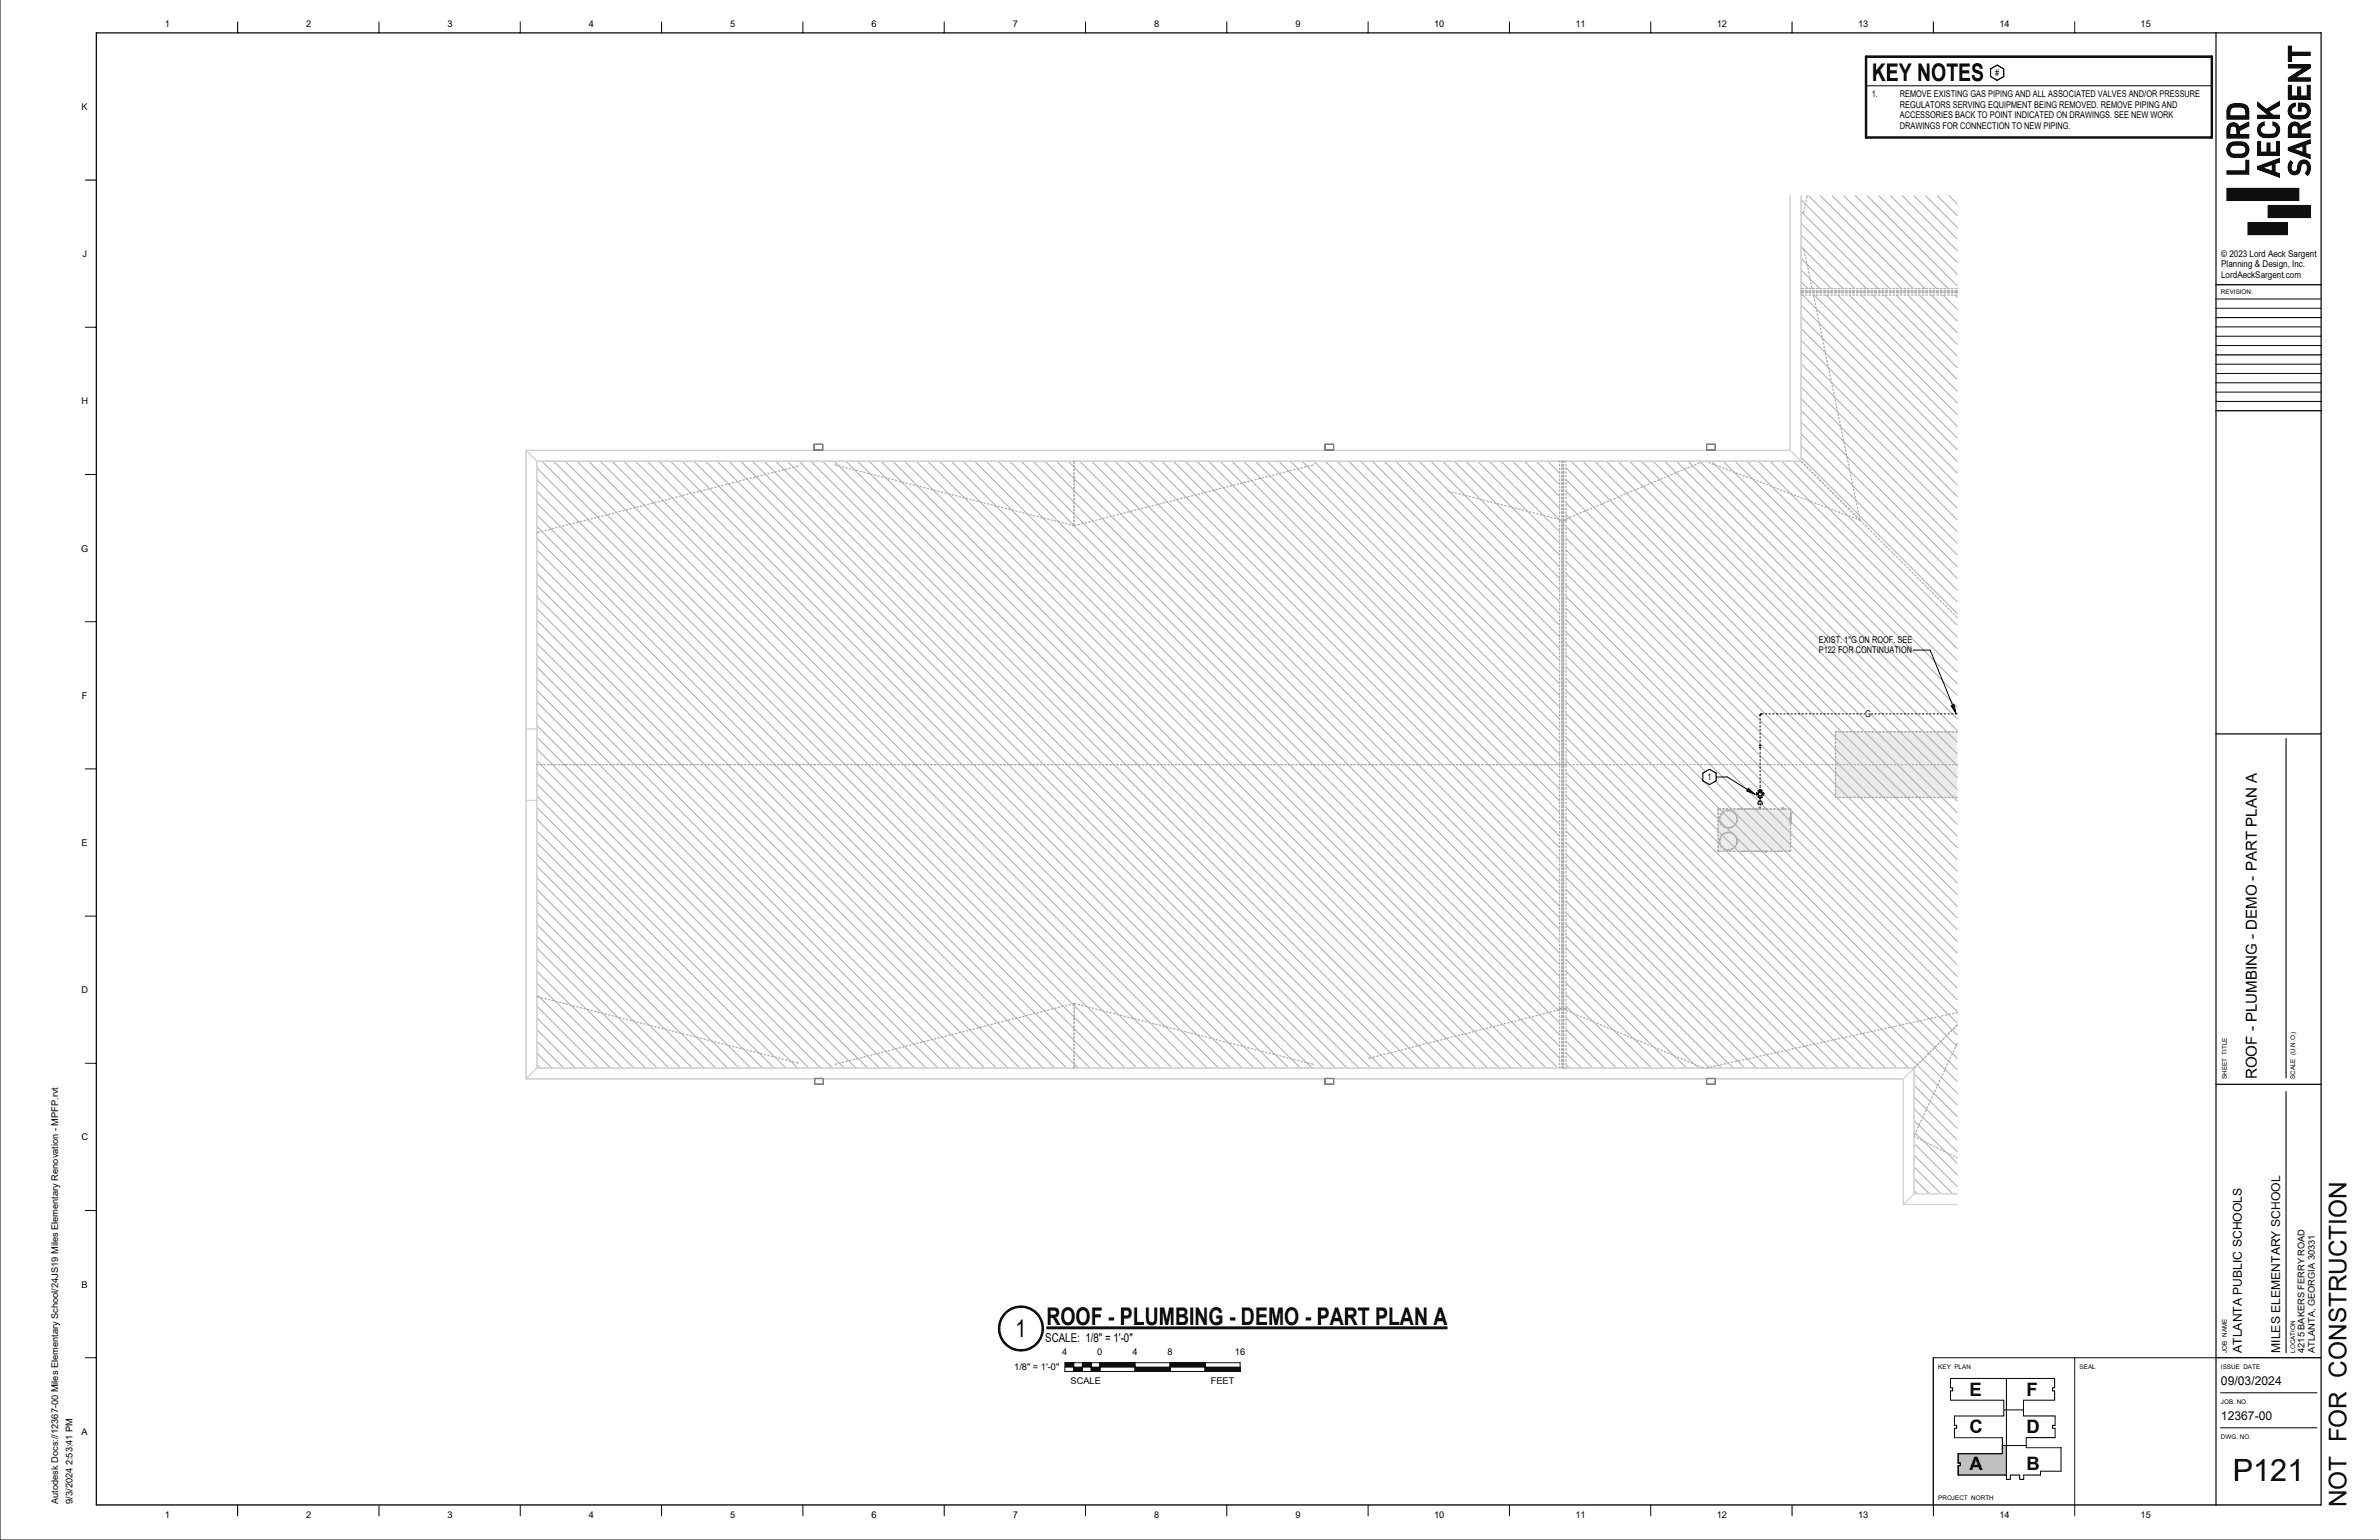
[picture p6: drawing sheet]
<svg xmlns="http://www.w3.org/2000/svg" width="864mm" height="559mm" viewBox="0 0 864 559" stroke-linecap="round" stroke-linejoin="round" font-family="sans-serif">
<defs><g id="words">
<text font-size="11.1" x="810.5" y="537.5">P121</text>
<g font-size="8.8">
<text x="679.5" y="29.3">KEY NOTES</text>
<text x="368.7" y="485">1</text>
<text x="379.8" y="480.9">ROOF - PLUMBING - DEMO - PART PLAN A</text>
<text x="851.8" y="547" transform="rotate(-90 851.8 547)">NOT FOR CONSTRUCTION</text>
</g>
<g font-size="6.7">
<text x="714.9" y="506.6">E</text>
<text x="735.7" y="506.6">F</text>
<text x="714.9" y="520">C</text>
<text x="735.7" y="520">D</text>
<text x="714.9" y="533.4">A</text>
<text x="735.7" y="533.4">B</text>
</g>
<text font-size="5.5" x="819.2" y="391.6" transform="rotate(-90 819.2 391.6)">ROOF - PLUMBING - DEMO - PART PLAN A</text>
<g font-size="4.4">
<text x="379.5" y="487">SCALE: 1/8&quot; = 1'-0&quot;</text>
<text x="813.9" y="490.9" transform="rotate(-90 813.9 490.9)">ATLANTA PUBLIC SCHOOLS</text>
<text x="827.7" y="490.9" transform="rotate(-90 827.7 490.9)">MILES ELEMENTARY SCHOOL</text>
<text x="806.2" y="502.6">09/03/2024</text>
<text x="806.2" y="515.3">12367-00</text>
</g>
<g font-size="3.4">
<text x="59.8" y="9.8">1</text>
<text x="111.1" y="9.8">2</text>
<text x="162.4" y="9.8">3</text>
<text x="213.7" y="9.8">4</text>
<text x="265" y="9.8">5</text>
<text x="316.3" y="9.8">6</text>
<text x="367.6" y="9.8">7</text>
<text x="418.9" y="9.8">8</text>
<text x="470.2" y="9.8">9</text>
<text x="520.6" y="9.8">10</text>
<text x="571.9" y="9.8">11</text>
<text x="623.2" y="9.8">12</text>
<text x="674.5" y="9.8">13</text>
<text x="725.8" y="9.8">14</text>
<text x="777.1" y="9.8">15</text>
<text x="724.2" y="27.6">#</text>
<text x="679.5" y="35.2">1.</text>
<text x="689.6" y="35.2">REMOVE EXISTING GAS PIPING AND ALL ASSOCIATED VALVES AND/OR PRESSURE</text>
<text x="29.6" y="39.9">K</text>
<text x="689.6" y="39.1">REGULATORS SERVING EQUIPMENT BEING REMOVED. REMOVE PIPING AND</text>
<text x="689.6" y="42.9">ACCESSORIES BACK TO POINT INDICATED ON DRAWINGS. SEE NEW WORK</text>
<text x="689.6" y="46.8">DRAWINGS FOR CONNECTION TO NEW PIPING.</text>
<text x="29.9" y="93.3">J</text>
<text x="806.3" y="93.1">© 2023 Lord Aeck Sargent</text>
<text x="806.3" y="96.9">Planning &amp; Design, Inc.</text>
<text x="806.3" y="100.8">LordAeckSargent.com</text>
<text x="29.5" y="146.7">H</text>
<text x="29.4" y="200.1">G</text>
<text x="660.2" y="233.3">EXIST. 1&quot;G ON ROOF. SEE</text>
<text x="660.2" y="237.1">P122 FOR CONTINUATION</text>
<text x="29.7" y="253.6">F</text>
<text x="677.1" y="260.3">G</text>
<text x="619.8" y="283.1">1</text>
<text x="29.6" y="307">E</text>
<text x="29.5" y="360.4">D</text>
<text x="29.5" y="413.8">C</text>
<text x="29.6" y="467.2">B</text>
<text x="385.6" y="491.7">4</text>
<text x="398.3" y="491.7">0</text>
<text x="411.1" y="491.7">4</text>
<text x="423.8" y="491.7">8</text>
<text x="448.3" y="491.7">16</text>
<text x="836.5" y="490.9" transform="rotate(-90 836.5 490.9)">4215 BAKERS FERRY ROAD</text>
<text x="840.4" y="490.9" transform="rotate(-90 840.4 490.9)">ATLANTA, GEORGIA 30331</text>
<text x="368.2" y="497.3">1/8&quot; = 1'-0&quot;</text>
<text x="388.6" y="502">SCALE</text>
<text x="439.5" y="502">FEET</text>
<text x="29.6" y="520.6">A</text>
<text x="21.1" y="545.7" transform="rotate(-90 21.1 545.7)">Autodesk Docs://12367-00 Miles Elementary School/24JS19 Miles Elementary Renovation - MPFP.rvt</text>
<text x="26.4" y="545.7" transform="rotate(-90 26.4 545.7)">9/3/2024 2:53:41 PM</text>
<text x="59.8" y="550.9">1</text>
<text x="111.1" y="550.9">2</text>
<text x="162.4" y="550.9">3</text>
<text x="213.7" y="550.9">4</text>
<text x="265" y="550.9">5</text>
<text x="316.3" y="550.9">6</text>
<text x="367.6" y="550.9">7</text>
<text x="418.9" y="550.9">8</text>
<text x="470.2" y="550.9">9</text>
<text x="520.6" y="550.9">10</text>
<text x="571.9" y="550.9">11</text>
<text x="623.2" y="550.9">12</text>
<text x="674.5" y="550.9">13</text>
<text x="725.8" y="550.9">14</text>
<text x="777.1" y="550.9">15</text>
</g>
<g font-size="2.3">
<text x="806.2" y="106.8">REVISION:</text>
<text x="808.4" y="391.6" transform="rotate(-90 808.4 391.6)">SHEET TITLE</text>
<text x="833.1" y="391.6" transform="rotate(-90 833.1 391.6)">SCALE (U.N.O.)</text>
<text x="808.4" y="490.9" transform="rotate(-90 808.4 490.9)">JOB NAME</text>
<text x="833.1" y="490.9" transform="rotate(-90 833.1 490.9)">LOCATION</text>
<text x="703.6" y="496.6">KEY PLAN</text>
<text x="754.9" y="496.6">SEAL</text>
<text x="806.2" y="496.6">ISSUE DATE</text>
<text x="806.2" y="509.4">JOB. NO.</text>
<text x="806.2" y="522">DWG. NO.</text>
<text x="703.6" y="544.1">PROJECT NORTH</text>
</g>
</g></defs>
<g fill="#eaeaea">
<path d="M650.1 295l.2 .1z"/>
<path d="M650.1 295.1l.2 .1z"/>
<path d="M638.6 293.2l.1 .3z"/>
<path d="M638.7 293.2l.1 .3z"/>
<path d="M647 293.2l.1 .3z"/>
<path d="M647.1 293.2l.1 .3z"/>
<path d="M640.9 293.4l.2 .1z"/>
<path d="M640.9 308.9l.2 .2z"/>
<path d="M666.3 265.5h44.2v23.9h-44.2z"/>
<path d="M623.7 293.5v15.4h26.3v-15.4zM624.2 305.2a3.2 3.2 0 0 1 6.4 0 3.2 3.2 0 0 1-6.4 0zM624.2 297.2a3.2 3.2 0 0 1 6.4 0 3.2 3.2 0 0 1-6.4 0z"/>
<circle cx="627.4" cy="305.2" r="3.2"/>
<circle cx="627.4" cy="297.2" r="3.2"/>
</g>
<g fill="none" stroke="#aaa" stroke-width=".36">
<path d="M653.9 76.8l27.8 27.9M653.9 72.5l32.1 32.2M656.6 71l33.6 33.7M660.8 71l33.7 33.7M665.1 71l33.6 33.7M669.3 71l33.7 33.7M673.6 71l33.6 33.7M677.8 71l32.7 32.7M682.1 71l28.4 28.5M686.3 71l24.2 24.2M690.5 71l20 20M694.8 71l15.7 15.7"/>
<path d="M699 71l11.5 11.5M703.3 71l7.2 7.2M707.5 71l3 3M653.9 98l6.6 6.7M653.9 93.8l10.9 10.9M653.9 89.5l15.1 15.2M653.9 85.3l19.4 19.4M653.9 81l23.6 23.7M653.9 119.2l56.6 56.7M653.9 115l56.6 56.7M653.9 110.7l56.6 56.7M653.9 102.3l2.4 2.4"/>
<path d="M654.4 107.1l56.1 56.1M658.6 107.1l51.9 51.8M662.9 107.1l47.6 47.6M667.1 107.1l43.4 43.3M671.4 107.1l39.1 39.1M675.6 107.1l34.9 34.8M679.9 107.1l30.6 30.6M684.1 107.1l26.4 26.3M688.4 107.1l22.1 22.1M692.6 107.1l17.9 17.9M696.9 107.1l13.6 13.6M701.1 107.1l9.4 9.4"/>
<path d="M705.3 107.1l5.2 5.1M709.6 107.1l.9 .9M653.9 136.2l56.6 56.7M653.9 132l56.6 56.6M653.9 127.7l56.6 56.7M653.9 123.5l56.6 56.6M653.9 157.5l56.6 56.6M653.9 153.2l56.6 56.7M653.9 149l56.6 56.6M653.9 144.7l56.6 56.7M653.9 140.5l56.6 56.6M194.9 178.3l99.1 99.1"/>
<path d="M194.9 174.1l15.3 15.3M194.9 169.8l107.6 107.6M196.7 167.4l110.1 110M201 167.4l110 110M205.2 167.4l18.6 18.5M209.5 167.4l110 110M213.7 167.4l203.6 203.7M218 167.4l15.9 16M222.2 167.4l110 110M226.5 167.4l110 110M230.7 167.4l110 110M235 167.4l12.5 12.5"/>
<path d="M239.2 167.4l110 110M243.4 167.4l110.1 110M247.4 179.9l198.4 198.4M247.7 167.4l9.9 9.9M251.9 167.4l110.1 110M256.2 167.4l110 110M257.6 177.3l100.1 100.1M260.4 167.4l7.4 7.3M264.7 167.4l110 110M267.7 174.7l102.8 102.7M268.9 167.4l5.6 5.6M273.2 167.4l220.1 220.1"/>
<path d="M274.5 173l104.5 104.4M277.4 167.4l3.9 3.9M281.3 171.3l106.1 106.1M281.7 167.4l110 110M285.9 167.4l2.2 2.2M288 169.6l107.9 107.8M290.2 167.4l1.1 1.1M291.2 168.5l109 108.9M294.4 167.4l220.1 220.1M298.6 167.4l110.1 110M302.9 167.4l1.7 1.7M304.5 169.1l108.4 108.3"/>
<path d="M307.1 167.4l3.2 3.1M310.2 170.5l107 106.9M311.4 167.4l110 110M315.6 167.4l110.1 110M319.9 167.4l7.4 7.5M324.1 167.4l8.9 8.9M327.3 174.9l102.6 102.5M328.4 167.4l110 110M332.6 167.4l205.9 206M333 176.3l101.1 101.1M336.9 167.4l13.2 13.3M341.1 167.4l14.7 14.7"/>
<path d="M345.4 167.4l110 110M349.6 167.4l17.6 17.6M353.8 167.4l19.1 19.1M358.1 167.4l20.5 20.5M362.3 167.4l22 22M366.6 167.4l110 110M370.8 167.4l110.1 110M375.1 167.4l21.6 21.7M379.3 167.4l20.8 20.8M383.6 167.4l110 110M387.8 167.4l110 110M392.1 167.4l18.2 18.2"/>
<path d="M396.3 167.4l110 110M400.6 167.4l110 110M404.8 167.4l15.6 15.6M409 167.4l110.1 110M413.3 167.4l152.8 152.9M417.5 167.4l110.1 110M421.8 167.4l12.2 12.2M426 167.4l110.1 110M430.3 167.4l110 110M433.9 179.6l97.9 97.8M434.5 167.4l9.6 9.6M438.8 167.4l110 110"/>
<path d="M443 167.4l110 110M444.1 177l100.4 100.4M447.3 167.4l7 7M451.5 167.4l6.1 6.1M454.2 174.4l103.1 103M455.7 167.4l110.1 110M457.6 173.6l108.5 108.5M460 167.4l106.1 106.1M464.2 167.4l3.6 3.6M467.8 171l98.3 98.3M468.5 167.4l97.6 97.6M472.7 167.4l93.4 93.4"/>
<path d="M477 167.4l.8 .8M477.8 168.2l88.3 88.4M481.2 167.4l84.9 84.9M485.4 167.4l80.7 80.7M489.7 167.4l1 1M490.6 168.4l75.5 75.4M494 167.4l2.6 2.6M496.5 170l69.6 69.6M498.2 167.4l4.3 4.3M502.4 171.7l63.7 63.6M502.5 167.4l63.6 63.7M506.7 167.4l7.6 7.6"/>
<path d="M511 167.4l55.1 55.2M514.3 175l51.8 51.8M515.2 167.4l50.9 50.9M519.4 167.4l46.7 46.7M523.7 167.4l42.4 42.5M527.9 167.4l38.2 38.2M532.2 167.4l33.9 34M536.4 167.4l29.7 29.7M540.7 167.4l25.4 25.5M544.9 167.4l21.2 21.2M549.2 167.4l16.9 16.9M553.4 167.4l12.7 12.7"/>
<path d="M557.7 167.4l8.4 8.5M561.9 167.4l4.2 4.2M568.5 178.2l99.2 99.2M568.5 174l10.1 10.1M568.5 169.8l107.7 107.6M570.4 167.4l110 110M574.6 167.4l110.1 110M578.9 167.4l110 110M583.1 167.4l110 110M587.4 167.4l9.1 9.1M591.6 167.4l110 110M595.9 167.4l110 110"/>
<path d="M596.5 176.6l100.9 100.8M600.1 167.4l110 110M604.4 167.4l4.1 4.1M608.4 171.5l102.1 102.1M608.6 167.4l2.9 2.9M611.4 170.3l99.1 99M612.8 167.4l1.7 1.6M614.4 169l96.1 96.1M617.1 167.4l.3 .4M617.4 167.8l93.1 93M621.4 167.4l1.3 1.3M622.6 168.7l87.9 87.9"/>
<path d="M625.6 167.4l4 4M629.5 171.3l81 81M629.8 167.4l6.6 6.6M634.1 167.4l9.2 9.2M636.3 173.9l74.2 74.2M638.3 167.4l11.8 11.8M642.6 167.4l14.4 14.4M643.2 176.5l67.3 67.3M646.8 167.4l17.1 17M650 179.2l60.5 60.4M651.1 167.4l19.6 19.6M653.9 165.9l56.6 56.7"/>
<path d="M653.9 161.7l56.6 56.7M194.9 191.1l86.4 86.3M194.9 186.8l5.2 5.2M194.9 182.6l94.9 94.8M194.9 199.6l77.9 77.8M194.9 195.4l82.1 82M200 192l195.6 195.5M210.2 189.4l88.1 88M223.7 185.9l91.6 91.5M233.9 183.4l94.1 94M350.1 180.6l96.8 96.8M355.8 182.1l95.3 95.3"/>
<path d="M367.2 185l92.4 92.4M372.9 186.4l193.2 193.3M378.5 187.9l89.6 89.5M384.2 189.3l88.2 88.1M396.7 189.1l88.4 88.3M400.1 188.2l89.2 89.2M410.2 185.6l155.9 155.9M420.4 183l94.4 94.4M568.5 186.7l90.7 90.7M568.5 182.5l94.9 94.9M568.5 199.5l77.9 77.9M568.5 195.3l82.2 82.1"/>
<path d="M568.5 191l86.4 86.4M578.5 184.1l93.4 93.3M656.9 181.8l53.6 53.5M663.8 184.4l46.7 46.7M670.6 187l39.9 39.9M194.9 208.1l179.5 179.4M194.9 216.6l60.9 60.8M194.9 212.3l65.2 65.1M194.9 203.8l73.7 73.6M568.5 216.5l61 60.9M568.5 212.3l65.2 65.1M568.5 208l69.4 69.4"/>
<path d="M568.5 203.8l73.7 73.6M194.9 237.8l39.7 39.6M194.9 233.6l43.9 43.8M194.9 229.3l48.2 48.1M194.9 225.1l52.4 52.3M194.9 220.8l56.7 56.6M568.5 237.7l39.7 39.7M568.5 233.5l44 43.9M568.5 229.2l48.2 48.2M568.5 225l52.5 52.4M568.5 220.7l56.7 56.7M194.9 259l18.5 18.4"/>
<path d="M194.9 254.8l22.7 22.6M194.9 250.5l27 26.9M194.9 246.3l133.5 133.5M194.9 242.1l35.4 35.3M568.5 258.9l18.5 18.5M568.5 254.7l22.7 22.7M568.5 250.5l27 26.9M568.5 246.2l31.2 31.2M568.5 242l35.5 35.4M194.9 267.5l120 120M194.9 276l1.5 1.4M194.9 271.8l5.7 5.6"/>
<path d="M194.9 263.3l14.2 14.1M196.3 277.4l110.1 110.1M200.5 277.4l107.6 107.5M209 277.4l105.8 105.8M213.3 277.4l104.9 105M217.5 277.4l104.1 104.1M221.8 277.4l110.1 110.1M230.3 277.4l101.4 101.5M234.5 277.4l110.1 110.1M238.8 277.4l99.7 99.8M243 277.4l98.9 98.9M247.2 277.4l110.2 110.1"/>
<path d="M251.5 277.4l97.2 97.2M255.7 277.4l96.4 96.3M260 277.4l110.1 110.1M268.5 277.4l110.1 110.1M272.7 277.4l110.2 110.1M277 277.4l110.1 110.1M281.2 277.4l110.2 110.1M289.7 277.4l110.2 110.1M294 277.4l110.1 110.1M298.2 277.4l87.7 87.7M302.4 277.4l86.9 86.9M306.7 277.4l87.8 87.9"/>
<path d="M310.9 277.4l89.3 89.3M315.2 277.4l90.7 90.8M319.4 277.4l92.2 92.2M327.9 277.4l95.1 95.1M332.2 277.4l96.5 96.6M336.4 277.4l98 98M340.7 277.4l99.4 99.5M349.2 277.4l102.3 102.4M353.4 277.4l103.8 103.8M357.6 277.4l105.3 105.3M361.9 277.4l106.7 106.7M366.1 277.4l108.2 108.2"/>
<path d="M370.4 277.4l110 110.1M374.6 277.4l110.1 110.1M378.9 277.4l110.1 110.1M387.4 277.4l110.1 110.1M391.6 277.4l110.2 110.1M395.9 277.4l110.1 110.1M400.1 277.4l110.1 110.1M408.6 277.4l110.1 110.1M412.8 277.4l110.2 110.1M417.1 277.4l110.1 110.1M421.3 277.4l110.2 110.1M425.6 277.4l99.4 99.5"/>
<path d="M429.8 277.4l98.6 98.6M434.1 277.4l97.7 97.7M438.3 277.4l96.9 96.9M446.8 277.4l110.1 110.1M451.1 277.4l94.2 94.3M455.3 277.4l93.4 93.4M459.5 277.4l92.6 92.6M468 277.4l98.1 98M472.3 277.4l93.8 93.8M476.5 277.4l89.6 89.5M480.8 277.4l85.3 85.4M485 277.4l81.1 81.1"/>
<path d="M489.3 277.4l76.8 76.9M493.5 277.4l72.6 72.6M497.8 277.4l68.3 68.4M506.3 277.4l59.8 59.9M510.5 277.4l55.6 55.6M514.7 277.4l51.4 51.4M519 277.4l47.1 47.2M527.5 277.4l38.6 38.7M531.7 277.4l34.4 34.4M536 277.4l30.1 30.2M540.2 277.4l25.9 25.9M544.5 277.4l21.6 21.7"/>
<path d="M548.7 277.4l17.4 17.4M553 277.4l13.1 13.2M557.2 277.4l8.9 9M565.7 277.4l.4 .5M568.5 275.9l1.5 1.5M568.5 271.7l5.8 5.7M568.5 267.4l10 10M568.5 263.2l14.2 14.2M569.9 277.4l99.2 99.2M574.2 277.4l110.1 110.1M578.4 277.4l97.6 97.6M582.7 277.4l96.8 96.9"/>
<path d="M586.9 277.4l123.6 123.5M591.1 277.4l95.3 95.3M595.4 277.4l104.8 104.8M599.6 277.4l110.9 110.8M603.9 277.4l100.6 100.5M608.1 277.4l98.5 98.4M612.4 277.4l96.3 96.3M616.6 277.4l93.9 93.8M620.9 277.4l89.6 89.6M625.1 277.4l85.4 85.4M629.4 277.4l81.1 81.1M633.6 277.4l76.9 76.9"/>
<path d="M637.9 277.4l72.6 72.7M642.1 277.4l68.4 68.4M646.3 277.4l64.2 64.2M650.6 277.4l59.9 59.9M654.8 277.4l55.7 55.7M659.1 277.4l51.4 51.4M663.3 277.4l47.2 47.2M667.6 277.4l42.9 42.9M671.8 277.4l38.7 38.7M676.1 277.4l34.4 34.5M680.3 277.4l30.2 30.2M684.6 277.4l25.9 26"/>
<path d="M688.8 277.4l21.7 21.7M693.1 277.4l17.4 17.5M697.3 277.4l13.2 13.2M701.5 277.4l9 9M705.8 277.4l4.7 4.7M710 277.4l.5 .5M194.9 297.3l86.3 86.3M194.9 293.1l92 91.9M194.9 288.8l98.5 98.4M194.9 280.3l107.3 107.2M194.9 284.6l103 102.9M568.5 297.2l90.4 90.3"/>
<path d="M568.5 293l94.6 94.5M568.5 288.8l98.8 98.7M568.5 284.5l103.1 103M568.5 280.3l97.1 97M194.9 318.5l57.8 57.8M194.9 314.3l63.5 63.5M194.9 310.1l69.2 69.1M194.9 305.8l74.9 74.9M194.9 301.6l80.6 80.5M568.5 318.5l69.1 69M568.5 314.2l73.4 73.3M568.5 310l77.6 77.5"/>
<path d="M568.5 305.7l81.9 81.8M568.5 301.5l86.1 86M194.9 335.5l35.1 35M194.9 331.3l40.8 40.7M194.9 327l46.5 46.4M194.9 322.8l52.1 52.1M194.9 339.8l29.4 29.3M568.5 327l60.6 60.5M568.5 322.7l64.9 64.8M568.5 339.7l46.4 46.4M568.5 335.5l51.9 51.8M568.5 331.2l55.3 55.3"/>
<path d="M194.9 356.8l6.6 6.5M194.9 352.5l12.3 12.2M194.9 348.3l18 17.9M194.9 344l23.7 23.6M568.5 356.7l17.1 17M568.5 352.4l24.4 24.4M568.5 348.2l31.7 31.7M568.5 343.9l39 39.1M194.9 377.9l9.6 9.6M194.9 373.6l13.9 13.9M194.9 369.4l18.1 18.1M194.9 365.2l22.4 22.3"/>
<path d="M194.9 361l.9 .8M195.9 361.9l25.6 25.6M201.6 363.3l24.2 24.2M207.3 364.8l22.7 22.7M213 366.2l21.3 21.3M218.7 367.7l19.8 19.8M224.4 369.1l18.4 18.4M230.1 370.6l16.9 16.9M235.8 372l15.4 15.5M241.5 373.5l14 14M247.2 374.9l12.5 12.6M252.9 376.4l11.1 11.1"/>
<path d="M258.5 377.8l9.7 9.7M264.2 379.3l8.3 8.2M328.4 379.8l7.7 7.7M331.8 378.9l8.6 8.6M338.6 377.2l10.3 10.3M342 376.3l11.1 11.2M348.7 374.6l12.9 12.9M352.1 373.7l13.8 13.8M385.9 365.1l22.5 22.4M389.3 364.3l23.3 23.2M394.7 365.3l22.1 22.2M400.4 366.8l20.7 20.7"/>
<path d="M406.1 368.2l19.2 19.3M411.8 369.7l17.8 17.8M417.5 371.1l16.3 16.4M423.1 372.6l15 14.9M428.8 374l13.5 13.5M434.5 375.5l12.1 12M440.2 376.9l10.6 10.6M445.9 378.4l9.2 9.1M451.6 379.8l7.7 7.7M525.1 376.8l10.6 10.7M528.5 376l11.5 11.5M531.8 375.1l12.4 12.4"/>
<path d="M535.2 374.3l13.3 13.2M538.6 373.4l14.1 14.1M545.4 371.7l15.8 15.8M548.8 370.8l16.6 16.7M552.1 370l14 13.9M568.5 377.8l9.7 9.7M568.5 373.5l13.9 14M568.5 369.3l18.2 18.2M568.5 365.2l2.4 2.4M568.5 360.9l9.7 9.8M571.1 367.7l19.8 19.8M578.4 370.8l16.8 16.7"/>
<path d="M585.8 373.8l13.6 13.7M593.1 376.9l10.6 10.6M600.4 380l7.5 7.5M665.7 377.3l10.1 10.2M669.1 376.5l11 11M676.1 375l12.5 12.5M679.6 374.2l13.2 13.3M686.5 372.7l24 24M704.4 378l6.1 5.9M706.6 375.9l3.9 3.8M708.7 373.7l1.8 1.8M194.9 386.4l1.2 1.1"/>
<path d="M194.9 382.1l5.4 5.4M269.9 380.7l6.8 6.8M275.6 382.2l5.4 5.3M281.3 383.6l3.9 3.9M287 385.1l2.5 2.4M293.5 387.3l.2 .2M308.1 384.9l2.6 2.6M314.9 383.2l4.3 4.3M318.3 382.3l5.1 5.2M321.6 381.5l6.1 6M457.3 381.3l6.2 6.2M463 382.7l4.8 4.8"/>
<path d="M468.7 384.2l3.3 3.3M474.4 385.6l1.9 1.9M568.5 386.3l1.2 1.2M568.5 382l5.5 5.5M607.7 383.1l4.5 4.4M615.1 386.1l1.3 1.4M620.4 387.3l.2 .2M623.9 386.5l1 1M694.9 398.2l4.4 4.4M694.9 393.9l5.8 5.8M694.9 389.7l7.1 7.1M700.2 382.2l10.3 10.2"/>
<path d="M700.7 399.6l9.8 9.8M702 396.7l8.5 8.5M694.9 419.2l13.8 13.9M694.9 415l15.6 15.6M694.9 410.9l3.1 3M694.9 406.7l11.5 11.4M694.9 402.4l3.1 3M698 405.4l12.5 12.5M698.2 414l12.3 12.3M699.3 402.5l11.2 11.2M706.6 418.2l3.9 3.9M694.9 427.7l5.4 5.4"/>
<path d="M694.9 423.5l9.6 9.6M694.9 432l1.1 1.1"/>
</g>
<g fill="none" stroke="#aaa" stroke-width=".46">
<path d="M654.9 76.5l-.2 .7M655.1 75.2l-.1 .5M655.4 73.9l-.1 .5M655.7 72.6l-.1 .5M656 71l-.2 .8M654.9 90.5l.1 .9M655.2 92.1l.1 .6M655.5 93.4l.1 .6M655.7 94.7l.2 .6M656 96l.1 .6M656.3 97.3l.1 .6M656.6 98.6l.1 .6"/>
<path d="M656.8 99.9l.1 .5M653.9 105.7h.7M653.9 106h.7M653.9 104.7h.7M653.9 107.1h.7M653.9 106.2h.7M653.9 105.6h.7M655.4 105.7h.5M655.4 106h.5M655.4 104.7h.5M655.4 107.1h.5M655.4 106.2h.5"/>
<path d="M655.4 105.6h.5M656.7 105.7h.6M656.7 106h.6M656.7 104.7h.6M656.7 107.1h.6M656.7 106.2h.6M656.7 105.6h.6M657.1 101.2l.1 .5M657.4 102.5l.1 .5M657.6 103.8l.2 .9M658.1 105.7h.5M658.1 106h.5"/>
<path d="M658.1 104.7h.5M658.1 107.1h.5M658.1 106.2h.5M658.1 105.6h.5M658.3 107.1l.2 .9M658.6 108.7l.2 .6M658.9 110l.1 .6M659.2 111.3l.1 .6M659.4 105.7h.5M659.4 106h.5M659.4 104.7h.5M659.4 107.1h.5"/>
<path d="M659.4 106.2h.5M659.4 105.6h.5M659.5 112.6l.1 .6M659.7 113.9l.1 .5M660 115.2l.1 .5M660.3 116.5l.1 .5M660.5 117.8l.1 .5M660.7 105.7h.5M660.7 106h.5M660.7 104.7h.5M660.7 107.1h.5M660.7 106.2h.5"/>
<path d="M660.7 105.6h.5M660.8 119.1l.1 .5M662 105.7h.6M662 106h.6M662 104.7h.6M662 107.1h.6M662 106.2h.6M662 105.6h.6M663.4 105.7h.5M663.4 106h.5M663.4 104.7h.5M663.4 107.1h.5"/>
<path d="M663.4 106.2h.5M663.4 105.6h.5M664.7 105.7h.5M664.7 106h.5M664.7 104.7h.5M664.7 107.1h.5M664.7 106.2h.5M664.7 105.6h.5M666 105.7h.5M666 106h.5M666 104.7h.5M666 107.1h.5"/>
<path d="M666 106.2h.5M666 105.6h.5M667.3 105.7h.6M667.3 106h.6M667.3 104.7h.6M667.3 107.1h.6M667.3 106.2h.6M667.3 105.6h.6M668.7 105.7h.5M668.7 106h.5M668.7 104.7h.5M668.7 107.1h.5"/>
<path d="M668.7 106.2h.5M668.7 105.6h.5M670 105.7h.5M670 106h.5M670 104.7h.5M670 107.1h.5M670 106.2h.5M670 105.6h.5M671.3 105.7h.5M671.3 106h.5M671.3 104.7h.5M671.3 107.1h.5"/>
<path d="M671.3 106.2h.5M671.3 105.6h.5M672.6 105.7h.6M672.6 106h.6M672.6 104.7h.6M672.6 107.1h.6M672.6 106.2h.6M672.6 105.6h.6M674 105.7h.5M674 106h.5M674 104.7h.5M674 107.1h.5"/>
<path d="M674 106.2h.5M674 105.6h.5M675.3 105.7h.5M675.3 106h.5M675.3 104.7h.5M675.3 107.1h.5M675.3 106.2h.5M675.3 105.6h.5M676.6 105.7h.5M676.6 106h.5M676.6 104.7h.5M676.6 107.1h.5"/>
<path d="M676.6 106.2h.5M676.6 105.6h.5M677.9 105.7h.6M677.9 106h.6M677.9 104.7h.6M677.9 107.1h.6M677.9 106.2h.6M677.9 105.6h.6M679.3 105.7h.5M679.3 106h.5M679.3 104.7h.5M679.3 107.1h.5"/>
<path d="M679.3 106.2h.5M679.3 105.6h.5M680.6 105.7h.5M680.6 106h.5M680.6 104.7h.5M680.6 107.1h.5M680.6 106.2h.5M680.6 105.6h.5M681.9 105.7h.5M681.9 106h.5M681.9 104.7h.5M681.9 107.1h.5"/>
<path d="M681.9 106.2h.5M681.9 105.6h.5M683.2 105.7h.6M683.2 106h.6M683.2 104.7h.6M683.2 107.1h.6M683.2 106.2h.6M683.2 105.6h.6M684.6 105.7h.5M684.6 106h.5M684.6 104.7h.5M684.6 107.1h.5"/>
<path d="M684.6 106.2h.5M684.6 105.6h.5M685.9 105.7h.5M685.9 106h.5M685.9 104.7h.5M685.9 107.1h.5M685.9 106.2h.5M685.9 105.6h.5M687.2 105.7h.5M687.2 106h.5M687.2 104.7h.5M687.2 107.1h.5"/>
<path d="M687.2 106.2h.5M687.2 105.6h.5M688.5 105.7h.6M688.5 106h.6M688.5 104.7h.6M688.5 107.1h.6M688.5 106.2h.6M688.5 105.6h.6M689.9 105.7h.5M689.9 106h.5M689.9 104.7h.5M689.9 107.1h.5"/>
<path d="M689.9 106.2h.5M689.9 105.6h.5M691.2 105.7h.5M691.2 106h.5M691.2 104.7h.5M691.2 107.1h.5M691.2 106.2h.5M691.2 105.6h.5M692.5 105.7h.5M692.5 106h.5M692.5 104.7h.5M692.5 107.1h.5"/>
<path d="M692.5 106.2h.5M692.5 105.6h.5M693.8 105.7h.6M693.8 106h.6M693.8 104.7h.6M693.8 107.1h.6M693.8 106.2h.6M693.8 105.6h.6M695.2 105.7h.5M695.2 106h.5M695.2 104.7h.5M695.2 107.1h.5"/>
<path d="M695.2 106.2h.5M695.2 105.6h.5M696.5 105.7h.5M696.5 106h.5M696.5 104.7h.5M696.5 107.1h.5M696.5 106.2h.5M696.5 105.6h.5M697.8 105.7h.5M697.8 106h.5M697.8 104.7h.5M697.8 107.1h.5"/>
<path d="M697.8 106.2h.5M697.8 105.6h.5M699.1 105.7h.6M699.1 106h.6M699.1 104.7h.6M699.1 107.1h.6M699.1 106.2h.6M699.1 105.6h.6M700.4 105.7h.6M700.4 106h.6M700.4 104.7h.6M700.4 107.1h.6"/>
<path d="M700.4 106.2h.6M700.4 105.6h.6M701.8 105.7h.5M701.8 106h.5M701.8 104.7h.5M701.8 107.1h.5M701.8 106.2h.5M701.8 105.6h.5M703.1 105.7h.5M703.1 106h.5M703.1 104.7h.5M703.1 107.1h.5"/>
<path d="M703.1 106.2h.5M703.1 105.6h.5M704.4 105.7h.6M704.4 106h.6M704.4 104.7h.6M704.4 107.1h.6M704.4 106.2h.6M704.4 105.6h.6M705.7 105.7h.6M705.7 106h.6M705.7 104.7h.6M705.7 107.1h.6"/>
<path d="M705.7 106.2h.6M705.7 105.6h.6M707.1 105.7h.5M707.1 106h.5M707.1 104.7h.5M707.1 107.1h.5M707.1 106.2h.5M707.1 105.6h.5M708.4 105.7h.5M708.4 106h.5M708.4 104.7h.5M708.4 107.1h.5"/>
<path d="M708.4 106.2h.5M708.4 105.6h.5M709.7 105.7h.8M709.7 106h.8M709.7 104.7h.8M709.7 107.1h.8M709.7 106.2h.8M709.7 105.6h.8M661.1 120.4l.1 .5M661.3 121.7l.1 .5M661.6 123l.1 .5M661.9 124.3l.1 .5"/>
<path d="M662.1 125.6l.1 .5M662.4 126.9l.1 .5M662.7 128.2l.1 .5M662.9 129.5l.2 .5M663.2 130.8l.1 .5M663.5 132.1l.1 .5M663.8 133.4l.1 .5M664 134.7l.1 .5M664.3 136l.1 .5M664.6 137.3l.1 .5M664.8 138.6l.1 .5M665.1 139.9l.1 .5"/>
<path d="M665.4 141.2l.1 .5M665.6 142.5l.1 .5M665.9 143.8l.1 .5M666.2 145.1l.1 .5M666.4 146.4l.1 .5M666.7 147.7l.1 .5M667 149l.1 .5M667.2 150.3l.2 .5M667.5 151.6l.1 .5M667.8 152.8l.1 .6M668.1 154.1l.1 .6M668.3 155.4l.1 .6"/>
<path d="M668.6 156.7l.1 .6M668.9 158l.1 .6M669.1 159.3l.1 .6M247.1 180l-.5 .1M248.4 179.7l-.5 .1M249.7 179.3l-.5 .2M251 179l-.5 .1M252.3 178.7l-.6 .1M253.5 178.4l-.5 .1M254.8 178l-.5 .2M256.1 177.7l-.5 .1M257.4 177.4l-.5 .1"/>
<path d="M258.7 177.1l-.5 .1M260 176.7l-.6 .2M261.2 176.4l-.5 .1M262.5 176.1l-.5 .1M263.8 175.7l-.5 .2M265.1 175.4l-.5 .1M266.4 175.1l-.5 .1M267.7 174.8l-.6 .1M268.9 174.4l-.5 .2M270.2 174.1l-.5 .1M271.5 173.8l-.5 .1M272.8 173.5l-.5 .1"/>
<path d="M274.1 173.1l-.5 .2M275.4 172.8l-.5 .1M276.6 172.5l-.5 .1M277.9 172.2l-.5 .1M279.2 171.8l-.5 .2M280.5 171.5l-.5 .1M281.8 171.2l-.5 .1M283.1 170.8l-.5 .2M284.4 170.5l-.6 .1M285.6 170.2l-.5 .1M286.9 169.9l-.5 .1M288.2 169.5l-.5 .2"/>
<path d="M289.8 169.1l-.8 .2M303.1 168.7l.6 .2M304.5 169.1l.5 .1M305.8 169.4l.5 .1M307.1 169.7l.5 .1M308.4 170l.5 .2M309.6 170.4l.6 .1M310.9 170.7l.5 .1M312.2 171l.5 .1M313.5 171.3l.5 .2M314.8 171.7l.5 .1M316.1 172l.5 .1"/>
<path d="M317.4 172.3l.5 .2M318.6 172.6l.5 .2M319.9 173l.5 .1M321.2 173.3l.5 .1M322.5 173.6l.5 .2M323.8 174l.5 .1M325.1 174.3l.5 .1M326.3 174.6l.6 .1M327.6 174.9l.5 .2M328.9 175.3l.5 .1M330.2 175.6l.5 .1M331.5 175.9l.5 .1"/>
<path d="M332.8 176.2l.5 .2M334 176.6l.6 .1M335.3 176.9l.5 .1M336.6 177.2l.5 .2M337.9 177.5l.5 .2M339.2 177.9l.5 .1M340.5 178.2l.5 .1M341.7 178.5l.6 .2M343 178.9l.5 .1M344.3 179.2l.5 .1M345.6 179.5l.5 .1M346.9 179.8l.5 .2"/>
<path d="M389.9 167.4v.7M389.9 168.9v.5M389.9 170.2v.5M389.9 171.5v.6M389.9 172.9v.5M389.9 174.2v.5M389.9 175.5v.5M389.9 176.8v.6M389.9 178.2v.5M389.9 179.5v.5M432.9 179.8l-.5 .2M434.2 179.5l-.5 .1"/>
<path d="M435.5 179.2l-.5 .1M436.8 178.9l-.5 .1M438.1 178.5l-.5 .2M439.4 178.2l-.6 .1M440.6 177.9l-.5 .1M441.9 177.5l-.5 .2M443.2 177.2l-.5 .2M444.5 176.9l-.5 .1M445.8 176.6l-.5 .1M447.1 176.2l-.6 .2M448.3 175.9l-.5 .1M449.6 175.6l-.5 .1"/>
<path d="M450.9 175.3l-.5 .1M452.2 174.9l-.5 .2M453.5 174.6l-.5 .1M454.8 174.3l-.6 .1M456 174l-.5 .1M457.3 173.6l-.5 .2M458.6 173.3l-.5 .1M459.9 173l-.5 .1M461.2 172.6l-.5 .2M462.5 172.3l-.5 .2M463.7 172l-.5 .1M465 171.7l-.5 .1"/>
<path d="M466.3 171.3l-.5 .2M467.6 171l-.5 .1M468.9 170.7l-.5 .1M470.2 170.4l-.5 .1M471.5 170l-.6 .2M472.7 169.7l-.5 .1M474 169.4l-.5 .1M475.3 169.1l-.5 .1M476.7 168.7l-.6 .2M525.6 178.2l.6 .1M527 178.5l.5 .2M528.3 178.9l.5 .1"/>
<path d="M529.5 179.2l.6 .1M530.8 179.5l.5 .1M532.1 179.8l.5 .2M566.1 167.4v.3M566.1 168.5v.6M566.1 169.9v.5M566.1 171.2v.5M566.1 172.5v.5M566.1 173.8v.6M566.1 175.2v.5M566.1 176.5v.5M566.1 177.8v.5"/>
<path d="M566.1 179.1v.6M567 167.4v.3M567 168.5v.6M567 169.9v.5M567 171.2v.5M567 172.5v.5M567 173.8v.6M567 175.2v.5M567 176.5v.5M567 177.8v.5M567 179.1v.6M567.2 167.4v.3"/>
<path d="M567.2 168.5v.6M567.2 169.9v.5M567.2 171.2v.5M567.2 172.5v.5M567.2 173.8v.6M567.2 175.2v.5M567.2 176.5v.5M567.2 177.8v.5M567.2 179.1v.6M567.4 167.4v.3M567.4 168.5v.6M567.4 169.9v.5"/>
<path d="M567.4 171.2v.5M567.4 172.5v.5M567.4 173.8v.6M567.4 175.2v.5M567.4 176.5v.5M567.4 177.8v.5M567.4 179.1v.6M567.6 167.4v.3M567.6 168.5v.6M567.6 169.9v.5M567.6 171.2v.5M567.6 172.5v.5"/>
<path d="M567.6 173.8v.6M567.6 175.2v.5M567.6 176.5v.5M567.6 177.8v.5M567.6 179.1v.6M568.5 167.4v.3M568.5 168.5v.6M568.5 169.9v.5M568.5 171.2v.5M568.5 172.5v.5M568.5 173.8v.6M568.5 175.2v.5"/>
<path d="M568.5 176.5v.5M568.5 177.8v.5M568.5 179.1v.6M588.7 179.8l-.4 .2M590 179.3l-.5 .2M591.2 178.8l-.5 .2M592.4 178.3l-.5 .2M593.6 177.8l-.5 .2M594.8 177.2l-.4 .3M596.1 176.7l-.5 .2M597.3 176.2l-.5 .2M598.5 175.7l-.5 .2"/>
<path d="M599.7 175.2l-.5 .2M601 174.7l-.5 .2M602.2 174.2l-.5 .2M603.4 173.7l-.5 .2M604.6 173.1l-.5 .2M605.8 172.6l-.4 .2M607.1 172.1l-.5 .2M608.3 171.6l-.5 .2M609.5 171.1l-.5 .2M610.7 170.6l-.5 .2M611.9 170.1l-.4 .2M613.2 169.5l-.5 .3"/>
<path d="M614.4 169l-.5 .2M615.6 168.5l-.5 .2M616.8 168l-.5 .2M618.3 167.4l-.7 .3M619.2 167.4l.4 .2M620.3 167.8l.5 .2M621.6 168.3l.5 .2M622.8 168.8l.5 .2M624.1 169.3l.4 .1M625.3 169.7l.5 .2M626.5 170.2l.5 .2M627.8 170.7l.5 .2"/>
<path d="M629 171.1l.5 .2M630.2 171.6l.5 .2M631.5 172.1l.5 .2M632.7 172.6l.5 .2M634 173l.5 .2M635.2 173.5l.5 .2M636.4 174l.5 .2M637.7 174.5l.5 .1M638.9 174.9l.5 .2M640.1 175.4l.5 .2M641.4 175.9l.5 .2M642.6 176.3l.5 .2"/>
<path d="M643.9 176.8l.5 .2M645.1 177.3l.5 .2M646.3 177.8l.5 .1M647.6 178.2l.5 .2M648.8 178.7l.5 .2M650 179.2l.5 .2M651.3 179.6l.5 .2M653.9 167.4l.5 .6M655 168.5l.4 .4M655.9 169.5l.4 .3M656.9 170.4l.3 .4M657.8 171.3l.4 .4"/>
<path d="M658.7 172.3l.4 .3M659.7 173.2l.3 .4M660.6 174.1l.4 .4M661.5 175.1l.4 .4M662.5 176l.4 .4M663.4 177l.4 .3M664.4 177.9l.3 .4M665.3 178.8l.4 .4M666.2 179.8l.4 .3M669.4 160.6l.1 .6M669.7 161.9l.1 .5M669.9 163.2l.1 .5"/>
<path d="M670.2 164.5l.1 .5M670.5 165.8l.1 .5M670.7 167.1l.1 .5M671 168.4l.1 .5M671.3 169.7l.1 .5M671.5 171l.2 .5M671.8 172.3l.1 .5M672.1 173.6l.1 .5M672.3 174.9l.2 .5M672.6 176.2l.1 .5M672.9 177.5l.1 .5M673.2 178.8l.1 .5"/>
<path d="M195.8 193.1l-.9 .2M197 192.7l-.5 .2M198.3 192.4l-.5 .1M199.6 192.1l-.5 .1M200.9 191.8l-.5 .1M202.2 191.4l-.5 .2M203.5 191.1l-.5 .1M204.8 190.8l-.6 .1M206 190.4l-.5 .2M207.3 190.1l-.5 .1M208.6 189.8l-.5 .1M209.9 189.5l-.5 .1"/>
<path d="M211.2 189.1l-.5 .2M212.5 188.8l-.6 .1M213.7 188.5l-.5 .1M215 188.2l-.5 .1M216.3 187.8l-.5 .2M217.6 187.5l-.5 .1M218.9 187.2l-.5 .1M220.2 186.9l-.6 .1M221.4 186.5l-.5 .2M222.7 186.2l-.5 .1M224 185.9l-.5 .1M225.3 185.5l-.5 .2"/>
<path d="M226.6 185.2l-.5 .1M227.9 184.9l-.6 .1M229.1 184.6l-.5 .1M230.4 184.2l-.5 .2M231.7 183.9l-.5 .1M233 183.6l-.5 .1M234.3 183.3l-.5 .1M235.6 182.9l-.5 .2M236.8 182.6l-.5 .1M238.1 182.3l-.5 .1M239.4 182l-.5 .1M240.7 181.6l-.5 .2"/>
<path d="M242 181.3l-.5 .1M243.3 181l-.5 .1M244.6 180.6l-.6 .2M245.8 180.3l-.5 .1M348.2 180.2l.5 .1M349.4 180.5l.6 .1M350.7 180.8l.5 .1M352 181.1l.5 .2M353.3 181.5l.5 .1M354.6 181.8l.5 .1M355.9 182.1l.5 .2M357.2 182.5l.5 .1"/>
<path d="M358.4 182.8l.5 .1M359.7 183.1l.5 .1M361 183.4l.5 .2M362.3 183.8l.5 .1M363.6 184.1l.5 .1M364.9 184.4l.5 .1M366.1 184.7l.6 .2M367.4 185.1l.5 .1M368.7 185.4l.5 .1M370 185.7l.5 .1M371.3 186l.5 .2M372.6 186.4l.5 .1"/>
<path d="M373.8 186.7l.6 .1M375.1 187l.5 .2M376.4 187.4l.5 .1M377.7 187.7l.5 .1M379 188l.5 .1M380.3 188.3l.5 .2M381.5 188.7l.6 .1M382.8 189l.5 .1M384.1 189.3l.5 .1M385.4 189.6l.5 .2M386.7 190l.5 .1M388 190.3l.5 .1"/>
<path d="M389.2 190.6l.7 .2M389.9 180.8v.5M389.9 182.1v.6M389.9 183.5v.5M389.9 184.8v.5M389.9 186.1v.5M389.9 187.4v.6M389.9 188.8v.5M389.9 190.1v.7M390.6 190.6l-.7 .2M391.9 190.3l-.6 .1M393.1 190l-.5 .1"/>
<path d="M394.4 189.6l-.5 .2M395.7 189.3l-.5 .1M397 189l-.5 .1M398.3 188.7l-.5 .1M399.6 188.3l-.6 .2M400.8 188l-.5 .1M402.1 187.7l-.5 .1M403.4 187.4l-.5 .1M404.7 187l-.5 .2M406 186.7l-.5 .1M407.3 186.4l-.6 .1M408.5 186l-.5 .2"/>
<path d="M409.8 185.7l-.5 .1M411.1 185.4l-.5 .1M412.4 185.1l-.5 .1M413.7 184.7l-.5 .2M415 184.4l-.6 .1M416.2 184.1l-.5 .1M417.5 183.8l-.5 .1M418.8 183.4l-.5 .2M420.1 183.1l-.5 .1M421.4 182.8l-.5 .1M422.7 182.5l-.5 .1M424 182.1l-.6 .2"/>
<path d="M425.2 181.8l-.5 .1M426.5 181.5l-.5 .1M427.8 181.1l-.5 .2M429.1 180.8l-.5 .1M430.4 180.5l-.5 .1M431.7 180.2l-.6 .1M533.4 180.2l.5 .1M534.7 180.5l.5 .1M536 180.8l.5 .2M537.2 181.1l.6 .2M538.5 181.5l.5 .1M539.8 181.8l.5 .1"/>
<path d="M541.1 182.1l.5 .2M542.4 182.5l.5 .1M543.7 182.8l.5 .1M544.9 183.1l.6 .1M546.2 183.4l.5 .2M547.5 183.8l.5 .1M548.8 184.1l.5 .1M550.1 184.4l.5 .1M551.4 184.7l.5 .2M552.7 185.1l.5 .1M553.9 185.4l.5 .1M555.2 185.7l.5 .2"/>
<path d="M556.5 186l.5 .2M557.8 186.4l.5 .1M559.1 186.7l.5 .1M560.4 187l.5 .2M561.6 187.4l.6 .1M562.9 187.7l.5 .1M564.2 188l.5 .1M565.5 188.3l.6 .2M566.1 188.7h2.4M566.1 180.4v.6M566.1 181.8v.5M566.1 183.1v.5"/>
<path d="M566.1 184.4v.6M566.1 185.7v.6M566.1 187.1v.5M566.1 188.4v1.2M566.1 190.4v.6M566.1 191.8v.5M566.1 193.1v.5M566.1 194.4v.5M566.1 195.7v.6M566.1 197.1v.5M566.1 198.4v.5M566.1 199.7v.5"/>
<path d="M567 180.4v.6M567 181.8v.5M567 183.1v.5M567 184.4v.6M567 185.7v.6M567 187.1v.5M567 188.4v1.2M567 190v1M567 191.3v1M567 192.6v1M567 194v.9M567 195.3v1"/>
<path d="M567 196.6v1M567 197.9v1M567 199.3v.9M567.2 180.4v.6M567.2 181.8v.5M567.2 183.1v.5M567.2 184.4v.6M567.2 185.7v.6M567.2 187.1v.5M567.2 188.4v1.2M567.2 190.4v.6M567.2 191.8v.5"/>
<path d="M567.2 193.1v.5M567.2 194.4v.5M567.2 195.7v.6M567.2 197.1v.5M567.2 198.4v.5M567.2 199.7v.5M567.2 188.7h.1M567.4 188.7h.1M567.4 180.4v.6M567.4 181.8v.5M567.4 183.1v.5M567.4 184.4v.6"/>
<path d="M567.4 185.7v.6M567.4 187.1v.5M567.4 188.4v1.2M567.4 190.4v.6M567.4 191.8v.5M567.4 193.1v.5M567.4 194.4v.5M567.4 195.7v.6M567.4 197.1v.5M567.4 198.4v.5M567.4 199.7v.5M567.6 180.4v.6"/>
<path d="M567.6 181.8v.5M567.6 183.1v.5M567.6 184.4v.6M567.6 185.7v.6M567.6 187.1v.5M567.6 188.4v1.2M567.6 190v1M567.6 191.3v1M567.6 192.6v1M567.6 194v.9M567.6 195.3v1M567.6 196.6v1"/>
<path d="M567.6 197.9v1M567.6 199.3v.9M568.5 180.4v.6M568.5 181.8v.5M568.5 183.1v.5M568.5 184.4v.6M568.5 185.7v.6M568.5 187.1v.5M568.5 188.4v1.2M568.5 190.4v.6M568.5 191.8v.5M568.5 193.1v.5"/>
<path d="M568.5 194.4v.5M568.5 195.7v.6M568.5 197.1v.5M568.5 198.4v.5M568.5 199.7v.5M569.2 188l-.7 .3M570.4 187.5l-.5 .2M571.6 187l-.4 .2M572.9 186.5l-.5 .2M574.1 186l-.5 .2M575.3 185.5l-.5 .2M576.5 184.9l-.5 .2"/>
<path d="M577.7 184.4l-.4 .2M579 183.9l-.5 .2M580.2 183.4l-.5 .2M581.4 182.9l-.5 .2M582.6 182.4l-.5 .2M583.9 181.9l-.5 .2M585.1 181.4l-.5 .2M586.3 180.8l-.5 .2M587.5 180.3l-.5 .2M652.5 180.1l.5 .2M653.8 180.6l.5 .2M655 181.1l.5 .1"/>
<path d="M656.2 181.5l.5 .2M657.5 182l.5 .2M658.7 182.5l.5 .2M660 182.9l.4 .2M661.2 183.4l.5 .2M662.4 183.9l.5 .2M663.7 184.4l.5 .1M664.9 184.8l.5 .2M666.1 185.3l.5 .2M667.2 180.7l.3 .4M667.4 185.8l.5 .2M668.1 181.6l.4 .4"/>
<path d="M668.6 186.2l.5 .2M669 182.6l.4 .4M669.9 186.7l.4 .2M670 183.5l.3 .4M670.9 184.5l.4 .3M671.1 187.2l.5 .2M671.8 185.4l.4 .4M672.3 187.7l.5 .1M672.8 186.3l.4 .4M673.4 180.1l.1 .5M673.6 188.1l.5 .2M673.7 181.4l.1 .5"/>
<path d="M673.7 187.3l.4 .3M674 182.7l.1 .5M674.2 184l.1 .5M674.5 185.3l.1 .5M674.7 188.2l1 1.1M674.8 186.6l.1 .5M675 187.9l.2 .9-.4-.2M676.3 189.8l.3 .4M677.2 190.8l.4 .3M678.1 191.7l.4 .4M679.1 192.6l.4 .4M680 193.6l.4 .3"/>
<path d="M681 194.5l.3 .4M681.9 195.4l.4 .4M682.8 196.4l.4 .3M683.8 197.3l.3 .4M684.7 198.2l.4 .4M685.6 199.2l.4 .4M566.1 201v.6M566.1 202.3v.6M566.1 203.7v.5M566.1 205v.5M566.1 206.3v.6M566.1 207.6v.6"/>
<path d="M566.1 209v.5M566.1 210.3v.5M566.1 211.6v.6M566.1 212.9v.6M566.1 214.3v.5M566.1 215.6v.5M566.1 216.9v.5M566.1 218.2v.6M566.1 219.6v.5M567 200.6v1M567 201.9v1M567 203.2v1"/>
<path d="M567 204.6v.9M567 205.9v1M567 207.2v1M567 208.5v1M567 209.9v.9M567 211.2v1M567 212.5v1M567 213.8v1M567 215.2v.9M567 216.5v.9M567 217.8v1M567 219.1v1"/>
<path d="M567.2 201v.6M567.2 202.3v.6M567.2 203.7v.5M567.2 205v.5M567.2 206.3v.6M567.2 207.6v.6M567.2 209v.5M567.2 210.3v.5M567.2 211.6v.6M567.2 212.9v.6M567.2 214.3v.5M567.2 215.6v.5"/>
<path d="M567.2 216.9v.5M567.2 218.2v.6M567.2 219.6v.5M567.4 201v.6M567.4 202.3v.6M567.4 203.7v.5M567.4 205v.5M567.4 206.3v.6M567.4 207.6v.6M567.4 209v.5M567.4 210.3v.5M567.4 211.6v.6"/>
<path d="M567.4 212.9v.6M567.4 214.3v.5M567.4 215.6v.5M567.4 216.9v.5M567.4 218.2v.6M567.4 219.6v.5M567.6 200.6v1M567.6 201.9v1M567.6 203.2v1M567.6 204.6v.9M567.6 205.9v1M567.6 207.2v1"/>
<path d="M567.6 208.5v1M567.6 209.9v.9M567.6 211.2v1M567.6 212.5v1M567.6 213.8v1M567.6 215.2v.9M567.6 216.5v.9M567.6 217.8v1M567.6 219.1v1M568.5 201v.6M568.5 202.3v.6M568.5 203.7v.5"/>
<path d="M568.5 205v.5M568.5 206.3v.6M568.5 207.6v.6M568.5 209v.5M568.5 210.3v.5M568.5 211.6v.6M568.5 212.9v.6M568.5 214.3v.5M568.5 215.6v.5M568.5 216.9v.5M568.5 218.2v.6M568.5 219.6v.5"/>
<path d="M686.6 200.1l.3 .4M687.5 201.1l.4 .3M688.4 202l.4 .4M689.4 202.9l.4 .4M690.3 203.9l.4 .3M691.3 204.8l.3 .4M692.2 205.7l.4 .4M693.1 206.7l.4 .3M694.1 207.6l.3 .4M695 208.5l.4 .4M695.9 209.5l.4 .4M696.9 210.4l.4 .4"/>
<path d="M697.8 211.4l.4 .3M698.8 212.3l.3 .4M699.7 213.2l.4 .4M700.6 214.2l.4 .3M701.6 215.1l.3 .4M702.5 216l.4 .4M703.4 217l.4 .4M704.4 217.9l.3 .4M705.3 218.9l.4 .3M706.2 219.8l.4 .4M566.1 220.9v.5M566.1 222.2v.5"/>
<path d="M566.1 223.5v.6M566.1 224.9v.5M566.1 226.2v.5M566.1 227.5v.5M566.1 228.8v.6M566.1 230.2v.5M566.1 231.5v.5M566.1 232.8v.5M566.1 234.1v.6M566.1 235.5v.5M566.1 236.8v.5M566.1 238.1v.5"/>
<path d="M566.1 239.4v.6M567 220.5v.9M567 221.8v.9M567 223.1v1M567 224.4v1M567 225.8v.9M567 227.1v.9M567 228.4v1M567 229.7v1M567 231.1v.9M567 232.4v.9M567 233.7v1"/>
<path d="M567 235v1M567 236.4v.9M567 237.7v.9M567 239v1M567.2 220.9v.5M567.2 222.2v.5M567.2 223.5v.6M567.2 224.9v.5M567.2 226.2v.5M567.2 227.5v.5M567.2 228.8v.6M567.2 230.2v.5"/>
<path d="M567.2 231.5v.5M567.2 232.8v.5M567.2 234.1v.6M567.2 235.5v.5M567.2 236.8v.5M567.2 238.1v.5M567.2 239.4v.6M567.4 220.9v.5M567.4 222.2v.5M567.4 223.5v.6M567.4 224.9v.5M567.4 226.2v.5"/>
<path d="M567.4 227.5v.5M567.4 228.8v.6M567.4 230.2v.5M567.4 231.5v.5M567.4 232.8v.5M567.4 234.1v.6M567.4 235.5v.5M567.4 236.8v.5M567.4 238.1v.5M567.4 239.4v.6M567.6 220.5v.9M567.6 221.8v.9"/>
<path d="M567.6 223.1v1M567.6 224.4v1M567.6 225.8v.9M567.6 227.1v.9M567.6 228.4v1M567.6 229.7v1M567.6 231.1v.9M567.6 232.4v.9M567.6 233.7v1M567.6 235v1M567.6 236.4v.9M567.6 237.7v.9"/>
<path d="M567.6 239v1M568.5 220.9v.5M568.5 222.2v.5M568.5 223.5v.6M568.5 224.9v.5M568.5 226.2v.5M568.5 227.5v.5M568.5 228.8v.6M568.5 230.2v.5M568.5 231.5v.5M568.5 232.8v.5M568.5 234.1v.6"/>
<path d="M568.5 235.5v.5M568.5 236.8v.5M568.5 238.1v.5M568.5 239.4v.6M707.2 220.7l.4 .4M708.1 221.7l.4 .3M709.1 222.6l.3 .4M710 223.5l.5 .5M566.1 240.8v.5M566.1 242.1v.5M566.1 243.4v.5M566.1 244.7v.6"/>
<path d="M566.1 246.1v.5M566.1 247.4v.5M566.1 248.7v.5M566.1 250v.6M566.1 251.4v.5M566.1 252.7v.5M566.1 254v.5M566.1 255.3v.6M566.1 256.7v.5M566.1 258v.5M566.1 259.3v.5M567 240.3v1"/>
<path d="M567 241.7v.9M567 243v.9M567 244.3v1M567 245.6v1M567 247v.9M567 248.3v.9M567 249.6v1M567 250.9v1M567 252.3v.9M567 253.6v.9M567 254.9v1M567 256.2v1"/>
<path d="M567 257.6v.9M567 258.9v.9M567.2 240.8v.5M567.2 242.1v.5M567.2 243.4v.5M567.2 244.7v.6M567.2 246.1v.5M567.2 247.4v.5M567.2 248.7v.5M567.2 250v.6M567.2 251.4v.5M567.2 252.7v.5"/>
<path d="M567.2 254v.5M567.2 255.3v.6M567.2 256.7v.5M567.2 258v.5M567.2 259.3v.5M567.4 240.8v.5M567.4 242.1v.5M567.4 243.4v.5M567.4 244.7v.6M567.4 246.1v.5M567.4 247.4v.5M567.4 248.7v.5"/>
<path d="M567.4 250v.6M567.4 251.4v.5M567.4 252.7v.5M567.4 254v.5M567.4 255.3v.6M567.4 256.7v.5M567.4 258v.5M567.4 259.3v.5M567.6 240.3v1M567.6 241.7v.9M567.6 243v.9M567.6 244.3v1"/>
<path d="M567.6 245.6v1M567.6 247v.9M567.6 248.3v.9M567.6 249.6v1M567.6 250.9v1M567.6 252.3v.9M567.6 253.6v.9M567.6 254.9v1M567.6 256.2v1M567.6 257.6v.9M567.6 258.9v.9M568.5 240.8v.5"/>
<path d="M568.5 242.1v.5M568.5 243.4v.5M568.5 244.7v.6M568.5 246.1v.5M568.5 247.4v.5M568.5 248.7v.5M568.5 250v.6M568.5 251.4v.5M568.5 252.7v.5M568.5 254v.5M568.5 255.3v.6M568.5 256.7v.5"/>
<path d="M568.5 258v.5M568.5 259.3v.5M194.9 277.4h.4M196.1 277.4h.5M197.4 277.4h.6M198.8 277.4h.5M200.1 277.4h.5M201.4 277.4h.5M202.7 277.4h.6M204.1 277.4h.5M205.4 277.4h.5M206.7 277.4h.5"/>
<path d="M208 277.4h.6M209.4 277.4h.5M210.7 277.4h.5M212 277.4h.5M213.3 277.4h.6M214.7 277.4h.5M216 277.4h.5M217.3 277.4h.5M218.6 277.4h.6M220 277.4h.5M221.3 277.4h.5M222.6 277.4h.5"/>
<path d="M223.9 277.4h.6M225.3 277.4h.5M226.6 277.4h.5M227.9 277.4h.5M229.2 277.4h.6M230.6 277.4h.5M231.9 277.4h.5M233.2 277.4h.5M234.5 277.4h.6M235.9 277.4h.5M237.2 277.4h.5M238.5 277.4h.5"/>
<path d="M239.8 277.4h.6M241.2 277.4h.5M242.5 277.4h.5M243.8 277.4h.5M245.1 277.4h.6M246.5 277.4h.5M247.8 277.4h.5M249.1 277.4h.5M250.4 277.4h.6M251.8 277.4h.5M253.1 277.4h.5M254.4 277.4h.5"/>
<path d="M255.7 277.4h.6M257.1 277.4h.5M258.4 277.4h.5M259.7 277.4h.5M261 277.4h.6M262.4 277.4h.5M263.7 277.4h.5M265 277.4h.5M266.3 277.4h.6M267.7 277.4h.5M269 277.4h.5M270.3 277.4h.5"/>
<path d="M271.6 277.4h.6M273 277.4h.5M274.3 277.4h.5M275.6 277.4h.5M276.9 277.4h.6M278.3 277.4h.5M279.6 277.4h.5M280.9 277.4h.5M282.2 277.4h.6M283.5 277.4h.6M284.9 277.4h.5M286.2 277.4h.5"/>
<path d="M287.5 277.4h.6M288.8 277.4h.6M290.2 277.4h.5M291.5 277.4h.5M292.8 277.4h.6M294.1 277.4h.6M295.5 277.4h.5M296.8 277.4h.5M298.1 277.4h.6M299.4 277.4h.6M300.8 277.4h.5M302.1 277.4h.5"/>
<path d="M303.4 277.4h.6M304.7 277.4h.6M306.1 277.4h.5M307.4 277.4h.5M308.7 277.4h.6M310 277.4h.6M311.4 277.4h.5M312.7 277.4h.5M314 277.4h.6M315.3 277.4h.6M316.7 277.4h.5M318 277.4h.5"/>
<path d="M319.3 277.4h.5M320.6 277.4h.6M322 277.4h.5M323.3 277.4h.5M324.6 277.4h.5M325.9 277.4h.6M327.3 277.4h.5M328.6 277.4h.5M329.9 277.4h.5M331.2 277.4h.6M332.6 277.4h.5M333.9 277.4h.5"/>
<path d="M335.2 277.4h.5M336.5 277.4h.6M337.9 277.4h.5M339.2 277.4h.5M340.5 277.4h.5M341.8 277.4h.6M343.2 277.4h.5M344.5 277.4h.5M345.8 277.4h.5M347.1 277.4h.6M348.5 277.4h.5M349.8 277.4h.5"/>
<path d="M351.1 277.4h.5M352.4 277.4h.6M353.8 277.4h.5M355.1 277.4h.5M356.4 277.4h.5M357.7 277.4h.6M359.1 277.4h.5M360.4 277.4h.5M361.7 277.4h.5M363 277.4h.6M364.4 277.4h.5M365.7 277.4h.5"/>
<path d="M367 277.4h.5M368.3 277.4h.6M369.7 277.4h.5M371 277.4h.5M372.3 277.4h.5M373.6 277.4h.6M375 277.4h.5M376.3 277.4h.5M377.6 277.4h.5M378.9 277.4h.6M380.3 277.4h.5M381.6 277.4h.5"/>
<path d="M382.9 277.4h.5M384.2 277.4h.6M385.6 277.4h.5M386.9 277.4h.5M388.2 277.4h.5M389.5 277.4h.6M390.9 277.4h.5M392.2 277.4h.5M393.5 277.4h.5M394.8 277.4h.6M396.2 277.4h.5M397.5 277.4h.5"/>
<path d="M398.8 277.4h.5M400.1 277.4h.6M401.5 277.4h.5M402.8 277.4h.5M404.1 277.4h.5M405.4 277.4h.6M406.8 277.4h.5M408.1 277.4h.5M409.4 277.4h.5M410.7 277.4h.6M412.1 277.4h.5M413.4 277.4h.5"/>
<path d="M414.7 277.4h.5M416 277.4h.6M417.4 277.4h.5M418.7 277.4h.5M420 277.4h.5M421.3 277.4h.6M422.7 277.4h.5M424 277.4h.5M425.3 277.4h.5M426.6 277.4h.6M428 277.4h.5M429.3 277.4h.5"/>
<path d="M430.6 277.4h.5M431.9 277.4h.6M433.3 277.4h.5M434.6 277.4h.5M435.9 277.4h.5M437.2 277.4h.6M438.6 277.4h.5M439.9 277.4h.5M441.2 277.4h.5M442.5 277.4h.6M443.9 277.4h.5M445.2 277.4h.5"/>
<path d="M446.5 277.4h.5M447.8 277.4h.6M449.2 277.4h.5M450.5 277.4h.5M451.8 277.4h.5M453.1 277.4h.6M454.5 277.4h.5M455.8 277.4h.5M457.1 277.4h.5M458.4 277.4h.6M459.7 277.4h.6M461.1 277.4h.5"/>
<path d="M462.4 277.4h.5M463.7 277.4h.6M465 277.4h.6M466.4 277.4h.5M467.7 277.4h.5M469 277.4h.6M470.3 277.4h.6M471.7 277.4h.5M473 277.4h.5M474.3 277.4h.6M475.6 277.4h.6M477 277.4h.5"/>
<path d="M478.3 277.4h.5M479.6 277.4h.6M480.9 277.4h.6M482.3 277.4h.5M483.6 277.4h.5M484.9 277.4h.6M486.2 277.4h.6M487.6 277.4h.5M488.9 277.4h.5M490.2 277.4h.6M491.5 277.4h.6M492.9 277.4h.5"/>
<path d="M494.2 277.4h.5M495.5 277.4h.5M496.8 277.4h.6M498.2 277.4h.5M499.5 277.4h.5M500.8 277.4h.5M502.1 277.4h.6M503.5 277.4h.5M504.8 277.4h.5M506.1 277.4h.5M507.4 277.4h.6M508.8 277.4h.5"/>
<path d="M510.1 277.4h.5M511.4 277.4h.5M512.7 277.4h.6M514.1 277.4h.5M515.4 277.4h.5M516.7 277.4h.5M518 277.4h.6M519.4 277.4h.5M520.7 277.4h.5M522 277.4h.5M523.3 277.4h.6M524.7 277.4h.5"/>
<path d="M526 277.4h.5M527.3 277.4h.5M528.6 277.4h.6M530 277.4h.5M531.3 277.4h.5M532.6 277.4h.5M533.9 277.4h.6M535.3 277.4h.5M536.6 277.4h.5M537.9 277.4h.5M539.2 277.4h.6M540.6 277.4h.5"/>
<path d="M541.9 277.4h.5M543.2 277.4h.5M544.5 277.4h.6M545.9 277.4h.5M547.2 277.4h.5M548.5 277.4h.5M549.8 277.4h.6M551.2 277.4h.5M552.5 277.4h.5M553.8 277.4h.5M555.1 277.4h.6M556.5 277.4h.5"/>
<path d="M557.8 277.4h.5M559.1 277.4h.5M560.4 277.4h.6M561.8 277.4h.5M563.1 277.4h.5M564.4 277.4h.5M565.7 277.4h3.2M566.1 260.6v.6M566.1 262v.5M566.1 263.3v.5M566.1 264.6v.5M566.1 265.9v.6"/>
<path d="M566.1 267.3v.5M566.1 268.6v.5M566.1 269.9v.5M566.1 271.2v.6M566.1 272.5v.6M566.1 273.9v.5M566.1 275.2v.5M566.1 276.5v1.8M566.1 279.1v.6M567 260.2v1M567 261.5v1M567 262.8v1"/>
<path d="M567 264.2v.9M567 265.5v1M567 266.8v1M567 268.1v1M567 269.5v.9M567 270.8v1M567 272.1v1M567 273.4v1M567 274.8v.9M567 276.1v2.5M567 279.1v.9M567.2 260.6v.6"/>
<path d="M567.2 262v.5M567.2 263.3v.5M567.2 264.6v.5M567.2 265.9v.6M567.2 267.3v.5M567.2 268.6v.5M567.2 269.9v.5M567.2 271.2v.6M567.2 272.5v.6M567.2 273.9v.5M567.2 275.2v.5M567.2 276.5v1.8"/>
<path d="M567.2 279.1v.6M567.4 260.6v.6M567.4 262v.5M567.4 263.3v.5M567.4 264.6v.5M567.4 265.9v.6M567.4 267.3v.5M567.4 268.6v.5M567.4 269.9v.5M567.4 271.2v.6M567.4 272.5v.6M567.4 273.9v.5"/>
<path d="M567.4 275.2v.5M567.4 276.5v1.8M567.4 279.1v.6M567.6 260.2v1M567.6 261.5v1M567.6 262.8v1M567.6 264.2v.9M567.6 265.5v1M567.6 266.8v1M567.6 268.1v1M567.6 269.5v.9M567.6 270.8v1"/>
<path d="M567.6 272.1v1M567.6 273.4v1M567.6 274.8v.9M567.6 276.1v2.5M567.6 279.1v.9M568.5 260.6v.6M568.5 262v.5M568.5 263.3v.5M568.5 264.6v.5M568.5 265.9v.6M568.5 267.3v.5M568.5 268.6v.5"/>
<path d="M568.5 269.9v.5M568.5 271.2v.6M568.5 272.5v.6M568.5 273.9v.5M568.5 275.2v.5M568.5 276.5v1.8M568.5 279.1v.6M569.7 277.4h.5M571 277.4h.5M572.3 277.4h.5M573.6 277.4h.6M575 277.4h.5"/>
<path d="M576.3 277.4h.5M577.6 277.4h.5M578.9 277.4h.6M580.3 277.4h.5M581.6 277.4h.5M582.9 277.4h.5M584.2 277.4h.6M585.6 277.4h.5M586.9 277.4h.5M588.2 277.4h.5M589.5 277.4h.6M590.9 277.4h.5"/>
<path d="M592.2 277.4h.5M593.5 277.4h.5M594.8 277.4h.6M596.2 277.4h.5M597.5 277.4h.5M598.8 277.4h.5M600.1 277.4h.6M601.5 277.4h.5M602.8 277.4h.5M604.1 277.4h.5M605.4 277.4h.6M606.8 277.4h.5"/>
<path d="M608.1 277.4h.5M609.4 277.4h.5M610.7 277.4h.6M612.1 277.4h.5M613.4 277.4h.5M614.7 277.4h.5M616 277.4h.6M617.4 277.4h.5M618.7 277.4h.5M620 277.4h.5M621.3 277.4h.6M622.7 277.4h.5"/>
<path d="M624 277.4h.5M625.3 277.4h.5M626.6 277.4h.6M628 277.4h.5M629.3 277.4h.5M630.6 277.4h.5M631.9 277.4h.6M633.3 277.4h.5M634.6 277.4h.5M635.9 277.4h.5M637.2 277.4h.6M638.6 277.4h.5"/>
<path d="M639.9 277.4h.5M641.2 277.4h.5M642.5 277.4h.6M643.9 277.4h.5M645.2 277.4h.5M646.5 277.4h.5M647.8 277.4h.6M649.2 277.4h.5M650.5 277.4h.5M651.8 277.4h.5M653.1 277.4h.6M654.5 277.4h.5"/>
<path d="M655.8 277.4h.5M657.1 277.4h.5M658.4 277.4h.6M659.8 277.4h.5M661.1 277.4h.5M662.4 277.4h.5M663.7 277.4h.6M665.1 277.4h.5M666.4 277.4h.5M667.7 277.4h.5M669 277.4h.6M670.4 277.4h.5"/>
<path d="M671.7 277.4h.5M673 277.4h.5M674.3 277.4h.6M675.7 277.4h.5M677 277.4h.5M678.3 277.4h.5M679.6 277.4h.6M681 277.4h.5M682.3 277.4h.5M683.6 277.4h.5M684.9 277.4h.6M686.3 277.4h.5"/>
<path d="M687.6 277.4h.5M688.9 277.4h.5M690.2 277.4h.6M691.6 277.4h.5M692.9 277.4h.5M694.2 277.4h.5M695.5 277.4h.6M696.9 277.4h.5M698.2 277.4h.5M699.5 277.4h.5M700.8 277.4h.6M702.2 277.4h.5"/>
<path d="M703.5 277.4h.5M704.8 277.4h.5M706.1 277.4h.6M707.4 277.4h.6M708.8 277.4h.5M710.1 277.4h.4M566.1 280.5v.5M566.1 281.8v.5M566.1 283.1v.5M566.1 284.4v.6M566.1 285.8v.5M566.1 287.1v.5"/>
<path d="M566.1 288.4v.5M566.1 289.7v.6M566.1 291.1v.5M566.1 292.4v.5M566.1 293.7v.5M566.1 295v.6M566.1 296.4v.5M566.1 297.7v.5M566.1 299v.5M567 280.5v.8M567 281.8v.8M567 283.1v.8"/>
<path d="M567 284.4v.9M567 285.8v.8M567 287.1v.8M567 288.4v.8M567 289.7v.8M567 291.1v.8M567 292.4v.8M567 293.7v.8M567 295v.8M567 296.4v.8M567 297.7v.8M567 299v.8"/>
<path d="M567.2 280.5v.5M567.2 281.8v.5M567.2 283.1v.5M567.2 284.4v.6M567.2 285.8v.5M567.2 287.1v.5M567.2 288.4v.5M567.2 289.7v.6M567.2 291.1v.5M567.2 292.4v.5M567.2 293.7v.5M567.2 295v.6"/>
<path d="M567.2 296.4v.5M567.2 297.7v.5M567.2 299v.5M567.4 280.5v.5M567.4 281.8v.5M567.4 283.1v.5M567.4 284.4v.6M567.4 285.8v.5M567.4 287.1v.5M567.4 288.4v.5M567.4 289.7v.6M567.4 291.1v.5"/>
<path d="M567.4 292.4v.5M567.4 293.7v.5M567.4 295v.6M567.4 296.4v.5M567.4 297.7v.5M567.4 299v.5M567.6 280.5v.8M567.6 281.8v.8M567.6 283.1v.8M567.6 284.4v.9M567.6 285.8v.8M567.6 287.1v.8"/>
<path d="M567.6 288.4v.8M567.6 289.7v.8M567.6 291.1v.8M567.6 292.4v.8M567.6 293.7v.8M567.6 295v.8M567.6 296.4v.8M567.6 297.7v.8M567.6 299v.8M568.5 280.5v.5M568.5 281.8v.5M568.5 283.1v.5"/>
<path d="M568.5 284.4v.6M568.5 285.8v.5M568.5 287.1v.5M568.5 288.4v.5M568.5 289.7v.6M568.5 291.1v.5M568.5 292.4v.5M568.5 293.7v.5M568.5 295v.6M568.5 296.4v.5M568.5 297.7v.5M568.5 299v.5"/>
<path d="M623.7 295v.5M623.7 296.3v.6M623.7 297.7v.5M623.7 299v.5M624.3 297.6l.1 .6M624.4 296.3l-.1 .5M624.5 293.5h-.8v.7M624.7 298.9l.3 .4M625 295.2l-.3 .4M625.3 293.5h.6M625.6 299.8l.5 .3M626.1 294.4l-.5 .2"/>
<path d="M626.7 293.5h.5M626.8 294.1h1.2M628 293.5h.5M628.8 294.4l.4 .2M629.2 299.8l-.4 .3M629.3 293.5h.5M629.8 295.2l.3 .4M630.1 298.9l-.3 .4M630.4 296.3l.2 .5M630.6 297.6l-.2 .6M630.6 293.5h.6M631.3 293.5h1.2"/>
<path d="M632.7 293.5h1.1M634 293.5h1.1M635.3 293.5h1.2M636.7 293.5h1.1M638 293.5h1.2M638.5 293.5h.1M638.6 293.5v-.3l.2 .3M638.9 293.5h.1M639.9 293.5h.5M641.1 293.5l-.2-.1 .3 .1M641.2 293.5h.6M642.5 293.5h.6"/>
<path d="M643.9 293.5h.5M645.2 293.5h.5M646.9 293.5h.1M647 293.5v-.3l.2 .3M647.3 293.5h-.8M647.3 293.5h.1M647.8 293.5h.6M649.2 293.5h.8v.7M650 295.3l.1-.4-.1 .6M650 299v.5M650 295.9v2.9M650.1 295h.2l-.2 .2"/>
<path d="M566.1 300.3v.6M566.1 301.7v.5M566.1 303v.5M566.1 304.3v.5M566.1 305.6v.6M566.1 306.9v.6M566.1 308.3v.5M566.1 309.6v.5M566.1 310.9v.6M566.1 312.2v.6M566.1 313.6v.5M566.1 314.9v.5"/>
<path d="M566.1 316.2v.6M566.1 317.5v.6M566.1 318.9v.5M567 300.3v.8M567 301.7v.8M567 303v.8M567 304.3v.8M567 305.6v.8M567 306.9v.9M567 308.3v.8M567 309.6v.8M567 310.9v.8"/>
<path d="M567 312.2v.9M567 313.6v.8M567 314.9v.8M567 316.2v.8M567 317.5v.9M567 318.9v.8M567.2 300.3v.6M567.2 301.7v.5M567.2 303v.5M567.2 304.3v.5M567.2 305.6v.6M567.2 306.9v.6"/>
<path d="M567.2 308.3v.5M567.2 309.6v.5M567.2 310.9v.6M567.2 312.2v.6M567.2 313.6v.5M567.2 314.9v.5M567.2 316.2v.6M567.2 317.5v.6M567.2 318.9v.5M567.4 300.3v.6M567.4 301.7v.5M567.4 303v.5"/>
<path d="M567.4 304.3v.5M567.4 305.6v.6M567.4 306.9v.6M567.4 308.3v.5M567.4 309.6v.5M567.4 310.9v.6M567.4 312.2v.6M567.4 313.6v.5M567.4 314.9v.5M567.4 316.2v.6M567.4 317.5v.6M567.4 318.9v.5"/>
<path d="M567.6 300.3v.8M567.6 301.7v.8M567.6 303v.8M567.6 304.3v.8M567.6 305.6v.8M567.6 306.9v.9M567.6 308.3v.8M567.6 309.6v.8M567.6 310.9v.8M567.6 312.2v.9M567.6 313.6v.8M567.6 314.9v.8"/>
<path d="M567.6 316.2v.8M567.6 317.5v.9M567.6 318.9v.8M568.5 300.3v.6M568.5 301.7v.5M568.5 303v.5M568.5 304.3v.5M568.5 305.6v.6M568.5 306.9v.6M568.5 308.3v.5M568.5 309.6v.5M568.5 310.9v.6"/>
<path d="M568.5 312.2v.6M568.5 313.6v.5M568.5 314.9v.5M568.5 316.2v.6M568.5 317.5v.6M568.5 318.9v.5M623.7 308.3v.6h.8M623.7 300.3v.5M623.7 301.6v.6M623.7 303v.5M623.7 304.3v.5M623.7 305.6v.5"/>
<path d="M623.7 306.9v.6M624.3 305.4l.1 .9M624.4 304.1l-.1 .7M624.7 306.9l.4 .5M625.1 303l-.4 .6M625.3 308.9h.6M625.6 307.8l.6 .4M626.2 302.3l-.6 .3M626.2 302.3h.1M626.7 308.9h.5M626.8 302.1h1.2M626.8 308.3h1.2"/>
<path d="M626.8 300.4h1.2M628 308.9h.5M628.6 302.3l.6 .3M629.1 302.6l.2 .1M629.2 307.8l-.6 .4M629.3 302.7l.2 .2M629.3 308.9h.5M629.7 303l.4 .6M630 303.5l.3 .4M630.1 306.9l-.4 .5M630.4 304.1l.2 .7M630.5 304.7l.1 .5"/>
<path d="M630.6 305.4l-.2 .9M630.6 308.9h.6M632 308.9h.5M633.3 308.9h.5M634.6 308.9h.5M635.9 308.9h.6M637.2 308.9h.6M638.6 308.9h.5M639.9 308.9h.5M641.1 308.9l-.2 .2 .3-.2M641.2 308.9h.6M642.5 308.9h.6"/>
<path d="M643.9 308.9h.5M645.2 308.9h.5M646.5 308.9h.6M647.8 308.9h.6M650 300.3v.5M650 301.6v.6M650 303v.5M650 304.3v.5M650 305.6v.5M650 306.9v.6M650 308.3v.6h-.8M566.1 320.2v.5"/>
<path d="M566.1 321.5v.5M566.1 322.8v.6M566.1 324.2v.5M566.1 325.5v.5M566.1 326.8v.5M566.1 328.1v.6M566.1 329.5v.5M566.1 330.8v.5M566.1 332.1v.5M566.1 333.4v.6M566.1 334.8v.5M566.1 336.1v.5"/>
<path d="M566.1 337.4v.5M566.1 338.7v.6M567 320.2v.8M567 321.5v.8M567 322.8v.9M567 324.2v.8M567 325.5v.8M567 326.8v.8M567 328.1v.9M567 329.5v.8M567 330.8v.8M567 332.1v.8"/>
<path d="M567 333.4v.9M567 334.8v.8M567 336.1v.8M567 337.4v.8M567 338.7v.9M567.2 320.2v.5M567.2 321.5v.5M567.2 322.8v.6M567.2 324.2v.5M567.2 325.5v.5M567.2 326.8v.5M567.2 328.1v.6"/>
<path d="M567.2 329.5v.5M567.2 330.8v.5M567.2 332.1v.5M567.2 333.4v.6M567.2 334.8v.5M567.2 336.1v.5M567.2 337.4v.5M567.2 338.7v.6M567.4 320.2v.5M567.4 321.5v.5M567.4 322.8v.6M567.4 324.2v.5"/>
<path d="M567.4 325.5v.5M567.4 326.8v.5M567.4 328.1v.6M567.4 329.5v.5M567.4 330.8v.5M567.4 332.1v.5M567.4 333.4v.6M567.4 334.8v.5M567.4 336.1v.5M567.4 337.4v.5M567.4 338.7v.6M567.6 320.2v.8"/>
<path d="M567.6 321.5v.8M567.6 322.8v.9M567.6 324.2v.8M567.6 325.5v.8M567.6 326.8v.8M567.6 328.1v.9M567.6 329.5v.8M567.6 330.8v.8M567.6 332.1v.8M567.6 333.4v.9M567.6 334.8v.8M567.6 336.1v.8"/>
<path d="M567.6 337.4v.8M567.6 338.7v.9M568.5 320.2v.5M568.5 321.5v.5M568.5 322.8v.6M568.5 324.2v.5M568.5 325.5v.5M568.5 326.8v.5M568.5 328.1v.6M568.5 329.5v.5M568.5 330.8v.5M568.5 332.1v.5"/>
<path d="M568.5 333.4v.6M568.5 334.8v.5M568.5 336.1v.5M568.5 337.4v.5M568.5 338.7v.6M566.1 340.1v.5M566.1 341.4v.5M566.1 342.7v.5M566.1 344v.6M566.1 345.4v.5M566.1 346.7v.5M566.1 348v.5"/>
<path d="M566.1 349.3v.6M566.1 350.7v.5M566.1 352v.5M566.1 353.3v.5M566.1 354.6v.6M566.1 356v.5M566.1 357.3v.5M566.1 358.6v.5M566.1 359.9v.6M567 340.1v.8M567 341.4v.8M567 342.7v.8"/>
<path d="M567 344v.9M567 345.4v.8M567 346.7v.8M567 348v.8M567 349.3v.9M567 350.7v.8M567 352v.8M567 353.3v.8M567 354.6v.9M567 356v.8M567 357.3v.8M567 358.6v.8"/>
<path d="M567 359.9v.8M567.2 340.1v.5M567.2 341.4v.5M567.2 342.7v.5M567.2 344v.6M567.2 345.4v.5M567.2 346.7v.5M567.2 348v.5M567.2 349.3v.6M567.2 350.7v.5M567.2 352v.5M567.2 353.3v.5"/>
<path d="M567.2 354.6v.6M567.2 356v.5M567.2 357.3v.5M567.2 358.6v.5M567.2 359.9v.6M567.4 340.1v.5M567.4 341.4v.5M567.4 342.7v.5M567.4 344v.6M567.4 345.4v.5M567.4 346.7v.5M567.4 348v.5"/>
<path d="M567.4 349.3v.6M567.4 350.7v.5M567.4 352v.5M567.4 353.3v.5M567.4 354.6v.6M567.4 356v.5M567.4 357.3v.5M567.4 358.6v.5M567.4 359.9v.6M567.6 340.1v.8M567.6 341.4v.8M567.6 342.7v.8"/>
<path d="M567.6 344v.9M567.6 345.4v.8M567.6 346.7v.8M567.6 348v.8M567.6 349.3v.9M567.6 350.7v.8M567.6 352v.8M567.6 353.3v.8M567.6 354.6v.9M567.6 356v.8M567.6 357.3v.8M567.6 358.6v.8"/>
<path d="M567.6 359.9v.8M568.5 340.1v.5M568.5 341.4v.5M568.5 342.7v.5M568.5 344v.6M568.5 345.4v.5M568.5 346.7v.5M568.5 348v.5M568.5 349.3v.6M568.5 350.7v.5M568.5 352v.5M568.5 353.3v.5"/>
<path d="M568.5 354.6v.6M568.5 356v.5M568.5 357.3v.5M568.5 358.6v.5M568.5 359.9v.6M194.9 361.6l.9 .2M196.5 362l.5 .2M197.8 362.4l.5 .1M199.1 362.7l.5 .1M200.4 363l.5 .1M201.7 363.3l.5 .2M203 363.7l.5 .1"/>
<path d="M204.2 364l.6 .1M205.5 364.3l.5 .1M206.8 364.6l.5 .2M208.1 365l.5 .1M209.4 365.3l.5 .1M210.7 365.6l.5 .2M211.9 365.9l.6 .2M213.2 366.3l.5 .1M214.5 366.6l.5 .1M215.8 366.9l.5 .2M217.1 367.3l.5 .1M218.4 367.6l.5 .1"/>
<path d="M219.6 367.9l.6 .1M220.9 368.2l.5 .2M222.2 368.6l.5 .1M223.5 368.9l.5 .1M224.8 369.2l.5 .1M226.1 369.5l.5 .2M227.3 369.9l.6 .1M228.6 370.2l.5 .1M229.9 370.5l.5 .2M231.2 370.8l.5 .2M232.5 371.2l.5 .1M233.8 371.5l.5 .1"/>
<path d="M235.1 371.8l.5 .2M236.3 372.2l.5 .1M237.6 372.5l.5 .1M238.9 372.8l.5 .1M240.2 373.1l.5 .2M241.5 373.5l.5 .1M242.8 373.8l.5 .1M244 374.1l.6 .1M245.3 374.4l.5 .2M246.6 374.8l.5 .1M247.9 375.1l.5 .1M249.2 375.4l.5 .2"/>
<path d="M250.5 375.7l.5 .2M251.7 376.1l.6 .1M253 376.4l.5 .1M254.3 376.7l.5 .2M255.6 377.1l.5 .1M256.9 377.4l.5 .1M258.2 377.7l.5 .1M259.4 378l.6 .2M260.7 378.4l.5 .1M262 378.7l.5 .1M263.3 379l.5 .1M264.6 379.3l.5 .2"/>
<path d="M265.9 379.7l.5 .1M267.1 380l.6 .1M328.1 379.8l-.5 .2M329.4 379.5l-.5 .1M330.7 379.2l-.5 .1M332 378.8l-.5 .2M333.3 378.5l-.5 .1M334.6 378.2l-.6 .1M335.8 377.9l-.5 .1M337.1 377.5l-.5 .2M338.4 377.2l-.5 .1M339.7 376.9l-.5 .1"/>
<path d="M341 376.6l-.5 .1M342.3 376.2l-.6 .2M343.5 375.9l-.5 .1M344.8 375.6l-.5 .1M346.1 375.3l-.5 .1M347.4 374.9l-.5 .2M348.7 374.6l-.5 .1M350 374.3l-.6 .1M351.2 373.9l-.5 .2M352.5 373.6l-.5 .1M353.8 373.3l-.5 .1M355.1 373l-.5 .1"/>
<path d="M356.4 372.6l-.5 .2M357.7 372.3l-.5 .1M358.9 372l-.5 .1M360.2 371.7l-.5 .1M361.5 371.3l-.5 .2M362.8 371l-.5 .1M364.1 370.7l-.5 .1M365.4 370.4l-.5 .1M366.7 370l-.6 .2M367.9 369.7l-.5 .1M369.2 369.4l-.5 .1M370.5 369l-.5 .2"/>
<path d="M371.8 368.7l-.5 .1M373.1 368.4l-.5 .1M374.4 368.1l-.6 .1M375.6 367.7l-.5 .2M376.9 367.4l-.5 .1M378.2 367.1l-.5 .1M379.5 366.8l-.5 .1M380.8 366.4l-.5 .2M382.1 366.1l-.6 .1M383.3 365.8l-.5 .1M384.6 365.5l-.5 .1M385.9 365.1l-.5 .2"/>
<path d="M387.2 364.8l-.5 .1M388.5 364.5l-.5 .1M389.9 364.1v.7M389.9 365.6v.5M389.9 366.9v.6M389.9 368.2v.6M389.9 369.6v.5M389.9 370.9v.5M389.9 372.2v.6M389.9 373.5v.6M389.9 374.9v.5M389.9 376.2v.5"/>
<path d="M389.9 377.5v.6M389.9 378.8v.6M389.9 364.1l.7 .2M389.9 364.1l-.7 .2M391.3 364.5l.6 .1M392.6 364.8l.5 .1M393.9 365.1l.5 .2M395.2 365.5l.5 .1M396.5 365.8l.5 .1M397.8 366.1l.5 .1M399 366.4l.6 .2M400.3 366.8l.5 .1"/>
<path d="M401.6 367.1l.5 .1M402.9 367.4l.5 .1M404.2 367.7l.5 .2M405.5 368.1l.5 .1M406.7 368.4l.6 .1M408 368.7l.5 .1M409.3 369l.5 .2M410.6 369.4l.5 .1M411.9 369.7l.5 .1M413.2 370l.5 .2M414.4 370.4l.6 .1M415.7 370.7l.5 .1"/>
<path d="M417 371l.5 .1M418.3 371.3l.5 .2M419.6 371.7l.5 .1M420.9 372l.5 .1M422.2 372.3l.5 .1M423.4 372.6l.6 .2M424.7 373l.5 .1M426 373.3l.5 .1M427.3 373.6l.5 .1M428.6 373.9l.5 .2M429.9 374.3l.5 .1M431.1 374.6l.6 .1"/>
<path d="M432.4 374.9l.5 .2M433.7 375.3l.5 .1M435 375.6l.5 .1M436.3 375.9l.5 .1M437.6 376.2l.5 .2M438.8 376.6l.6 .1M440.1 376.9l.5 .1M441.4 377.2l.5 .1M442.7 377.5l.5 .2M444 377.9l.5 .1M445.3 378.2l.5 .1M446.5 378.5l.6 .1"/>
<path d="M447.8 378.8l.5 .2M449.1 379.2l.5 .1M450.4 379.5l.5 .1M451.7 379.8l.5 .2M513.1 379.9l-.5 .1M514.4 379.6l-.5 .1M515.7 379.2l-.5 .2M517 378.9l-.5 .1M518.3 378.6l-.5 .1M519.6 378.2l-.6 .2M520.8 377.9l-.5 .1M522.1 377.6l-.5 .1"/>
<path d="M523.4 377.3l-.5 .1M524.7 376.9l-.5 .2M526 376.6l-.5 .1M527.3 376.3l-.6 .1M528.5 376l-.5 .1M529.8 375.6l-.5 .2M531.1 375.3l-.5 .1M532.4 375l-.5 .1M533.7 374.7l-.5 .1M535 374.3l-.6 .2M536.2 374l-.5 .1M537.5 373.7l-.5 .1"/>
<path d="M538.8 373.3l-.5 .2M540.1 373l-.5 .1M541.4 372.7l-.5 .1M542.7 372.4l-.5 .1M544 372l-.6 .2M545.2 371.7l-.5 .1M546.5 371.4l-.5 .1M547.8 371.1l-.5 .1M549.1 370.7l-.5 .2M550.4 370.4l-.5 .1M551.7 370.1l-.6 .1M552.9 369.8l-.5 .1"/>
<path d="M554.2 369.4l-.5 .2M555.5 369.1l-.5 .1M556.8 368.8l-.5 .1M558.1 368.4l-.5 .2M559.4 368.1l-.6 .1M560.6 367.8l-.5 .1M561.9 367.5l-.5 .1M563.2 367.1l-.5 .2M564.5 366.8l-.5 .1M566.1 366.4l-.8 .2M566.1 361.3v.5M566.1 362.6v.5"/>
<path d="M566.1 363.9v.5M566.1 365.2v1.3M566.1 367.3v.5M566.1 368.6v.5M566.1 369.9v.6M566.1 371.2v.6M566.1 372.6v.5M566.1 373.9v.5M566.1 375.2v.6M566.1 376.5v.6M566.1 377.9v.5M566.1 379.2v.5"/>
<path d="M566.1 366.1h2.4M567 361.3v.8M567 362.6v.8M567 363.9v.8M567 365.2v1.3M567 367.3v.5M567 368.6v.5M567 369.9v.6M567 371.2v.6M567 372.6v.5M567 373.9v.5M567 375.2v.6"/>
<path d="M567 376.5v.6M567 377.9v.5M567 379.2v.5M567.2 361.3v.5M567.2 362.6v.5M567.2 363.9v.5M567.2 365.2v1.3M567.2 367.3v.5M567.2 368.6v.5M567.2 369.9v.6M567.2 371.2v.6M567.2 372.6v.5"/>
<path d="M567.2 373.9v.5M567.2 375.2v.6M567.2 376.5v.6M567.2 377.9v.5M567.2 379.2v.5M567.2 366.1h.1M567.4 366.1h.1M567.4 361.3v.5M567.4 362.6v.5M567.4 363.9v.5M567.4 365.2v1.3M567.4 367.3v.5"/>
<path d="M567.4 368.6v.5M567.4 369.9v.6M567.4 371.2v.6M567.4 372.6v.5M567.4 373.9v.5M567.4 375.2v.6M567.4 376.5v.6M567.4 377.9v.5M567.4 379.2v.5M567.6 361.3v.8M567.6 362.6v.8M567.6 363.9v.8"/>
<path d="M567.6 365.2v1.3M567.6 367.3v.5M567.6 368.6v.5M567.6 369.9v.6M567.6 371.2v.6M567.6 372.6v.5M567.6 373.9v.5M567.6 375.2v.6M567.6 376.5v.6M567.6 377.9v.5M567.6 379.2v.5M568.5 366.6l.7 .3"/>
<path d="M568.5 361.3v.5M568.5 362.6v.5M568.5 363.9v.5M568.5 365.2v1.3M568.5 367.3v.5M568.5 368.6v.5M568.5 369.9v.6M568.5 371.2v.6M568.5 372.6v.5M568.5 373.9v.5M568.5 375.2v.6M568.5 376.5v.6"/>
<path d="M568.5 377.9v.5M568.5 379.2v.5M569.9 367.2l.5 .2M571.2 367.7l.4 .2M572.4 368.2l.5 .2M573.6 368.7l.5 .2M574.8 369.2l.5 .2M576 369.7l.5 .3M577.3 370.3l.5 .2M578.5 370.8l.5 .2M579.7 371.3l.5 .2M580.9 371.8l.5 .2"/>
<path d="M582.1 372.3l.5 .2M583.4 372.8l.5 .2M584.6 373.3l.5 .2M585.8 373.9l.5 .2M587 374.4l.5 .2M588.3 374.9l.4 .2M589.5 375.4l.5 .2M590.7 375.9l.5 .2M591.9 376.4l.5 .2M593.1 376.9l.5 .2M594.4 377.4l.4 .2M595.6 378l.5 .2"/>
<path d="M596.8 378.5l.5 .2M598 379l.5 .2M599.2 379.5l.5 .2M653.6 380l-.5 .1M654.9 379.7l-.5 .1M656.2 379.4l-.5 .1M657.5 379.1l-.5 .1M658.8 378.8l-.5 .1M660.1 378.5l-.5 .1M661.4 378.2l-.5 .2M662.7 378l-.5 .1M664 377.7l-.5 .1"/>
<path d="M665.3 377.4l-.6 .1M666.6 377.1l-.6 .1M667.9 376.8l-.6 .1M669.1 376.5l-.5 .2M670.4 376.3l-.5 .1M671.7 376l-.5 .1M673 375.7l-.5 .1M674.3 375.4l-.5 .1M675.6 375.1l-.5 .1M676.9 374.8l-.5 .1M678.2 374.5l-.5 .2M679.5 374.3l-.5 .1"/>
<path d="M680.8 374l-.5 .1M682.1 373.7l-.5 .1M683.4 373.4l-.5 .1M684.7 373.1l-.5 .1M686 372.8l-.6 .1M687.3 372.5l-.6 .2M688.5 372.3l-.5 .1M689.8 372l-.5 .1M691.1 371.7l-.5 .1M692.4 371.4l-.5 .1M693.7 371.1l-.5 .1M695 370.8l-.5 .1"/>
<path d="M696.3 370.5l-.5 .2M697.6 370.3l-.5 .1M698.9 370l-.5 .1M700.2 369.7l-.5 .1M701.5 369.4l-.5 .1M702.8 369.1l-.5 .1M702.9 379.5l-.4 .4M703.8 378.6l-.3 .4M704.1 368.8l-.5 .1M704.8 377.7l-.4 .3M705.4 368.5l-.6 .2M705.7 376.7l-.4 .4"/>
<path d="M706.6 375.8l-.3 .4M706.7 368.3l-.6 .1M707.6 374.8l-.4 .4M708 368l-.6 .1M708.5 373.9l-.4 .4M709.2 367.7l-.5 .1M709.4 373l-.3 .3M710.5 371.9l-.5 .5M710.5 367.4l-.5 .1M710.5 378.6l-.3 .7M268.4 380.3l.5 .2M269.7 380.7l.5 .1"/>
<path d="M271 381l.5 .1M272.3 381.3l.5 .1M273.6 381.6l.5 .2M274.9 382l.5 .1M276.1 382.3l.5 .1M277.4 382.6l.5 .1M278.7 382.9l.5 .2M280 383.3l.5 .1M281.3 383.6l.5 .1M282.6 383.9l.5 .1M283.8 384.2l.6 .2M285.1 384.6l.5 .1"/>
<path d="M286.4 384.9l.5 .1M287.7 385.2l.5 .2M289 385.6l.8 .2M303.7 386l-.6 .2M305 385.7l-.5 .1M306.3 385.4l-.5 .1M307.6 385.1l-.5 .1M308.9 384.7l-.5 .2M310.2 384.4l-.6 .1M311.4 384.1l-.5 .1M312.7 383.7l-.5 .2M314 383.4l-.5 .1"/>
<path d="M315.3 383.1l-.5 .1M316.6 382.8l-.5 .1M317.9 382.4l-.5 .2M319.1 382.1l-.5 .1M320.4 381.8l-.5 .1M321.7 381.5l-.5 .1M323 381.1l-.5 .2M324.3 380.8l-.5 .1M325.6 380.5l-.5 .1M326.9 380.2l-.6 .1M389.9 380.2v.5M389.9 381.5v.5"/>
<path d="M389.9 382.8v.5M389.9 384.1v.6M389.9 385.5v.5M389.9 386.8v.7M453 380.2l.5 .1M454.2 380.5l.6 .1M455.5 380.8l.5 .1M456.8 381.1l.5 .2M458.1 381.5l.5 .1M459.4 381.8l.5 .1M460.7 382.1l.5 .1M462 382.4l.5 .2"/>
<path d="M463.2 382.8l.5 .1M464.5 383.1l.5 .1M465.8 383.4l.5 .1M467.1 383.7l.5 .2M468.4 384.1l.5 .1M469.7 384.4l.5 .1M470.9 384.7l.6 .2M472.2 385.1l.5 .1M473.5 385.4l.5 .1M474.8 385.7l.5 .1M476.1 386l.6 .2M497.7 383.8l-.8 .2"/>
<path d="M499 383.5l-.5 .1M500.3 383.1l-.5 .2M501.6 382.8l-.5 .1M502.9 382.5l-.5 .1M504.2 382.2l-.6 .1M505.4 381.8l-.5 .2M506.7 381.5l-.5 .1M508 381.2l-.5 .1M509.3 380.9l-.5 .1M510.6 380.5l-.5 .2M511.9 380.2l-.6 .1M566.1 380.5v.5"/>
<path d="M566.1 381.8v.6M566.1 383.2v.5M566.1 384.5v.5M566.1 385.8v.5M566.1 387.1v.4M567 380.5v.5M567 381.8v.6M567 383.2v.5M567 384.5v.5M567 385.8v.5M567 387.1v.4M567.2 380.5v.6"/>
<path d="M567.2 381.8v.6M567.2 383.2v.5M567.2 384.5v.5M567.2 385.8v.5M567.2 387.1v.4M567.4 380.5v.6M567.4 381.8v.6M567.4 383.2v.5M567.4 384.5v.5M567.4 385.8v.5M567.4 387.1v.4M567.6 380.5v.5"/>
<path d="M567.6 381.8v.6M567.6 383.2v.5M567.6 384.5v.5M567.6 385.8v.5M567.6 387.1v.4M568.5 380.5v.5M568.5 381.8v.6M568.5 383.2v.5M568.5 384.5v.5M568.5 385.8v.5M568.5 387.1v.4M600.5 380l.5 .2"/>
<path d="M601.7 380.5l.5 .2M602.9 381l.5 .2M604.1 381.5l.5 .3M605.4 382.1l.4 .2M606.6 382.6l.5 .2M607.8 383.1l.5 .2M609 383.6l.5 .2M610.2 384.1l.5 .2M611.5 384.6l.4 .2M612.7 385.1l.5 .2M613.9 385.7l.5 .2M615.1 386.2l.5 .2"/>
<path d="M616.3 386.7l.5 .2M617.6 387.2l.7 .3M620 387.4l-.5 .1M621.3 387.1l-.5 .1M622.6 386.8l-.5 .1M623.9 386.5l-.6 .1M625.2 386.2l-.6 .2M626.5 386l-.6 .1M627.7 385.7l-.5 .1M629 385.4l-.5 .1M630.3 385.1l-.5 .1M631.6 384.8l-.5 .1"/>
<path d="M632.9 384.5l-.5 .1M634.2 384.2l-.5 .2M635.5 384l-.5 .1M636.8 383.7l-.5 .1M638.1 383.4l-.5 .1M639.4 383.1l-.5 .1M640.7 382.8l-.5 .1M642 382.5l-.5 .1M643.3 382.2l-.5 .2M644.6 382l-.6 .1M645.9 381.7l-.6 .1M647.2 381.4l-.6 .1"/>
<path d="M648.4 381.1l-.5 .1M649.7 380.8l-.5 .1M651 380.5l-.5 .1M652.3 380.2l-.5 .2M695.4 387l-.5 .5M696.3 386.1l-.3 .4M697.3 385.1l-.4 .4M698.2 384.2l-.4 .4M699.1 383.3l-.3 .3M700.1 382.3l-.4 .4M700.9 399.2l-.3 .5M701 381.4l-.4 .4"/>
<path d="M701.4 398l-.2 .5M702 380.5l-.4 .3M702 396.8l-.2 .5M702.5 395.6l-.2 .5M703.1 394.4l-.2 .5M703.7 393.2l-.3 .5M704.2 392l-.2 .5M704.8 390.8l-.2 .5M705.3 389.6l-.2 .5M705.9 388.4l-.2 .5M706.5 387.2l-.3 .5M707 386l-.2 .5"/>
<path d="M707.6 384.8l-.2 .5M708.1 383.6l-.2 .5M708.7 382.4l-.2 .5M709.3 381.2l-.3 .5M709.8 380l-.2 .5M694.9 412.4l.3 .1M695.3 411.2l-.4 .7M695.8 410l-.2 .5M695.9 412.9l.5 .2M696.4 408.8l-.2 .5M696.9 407.6l-.2 .5M697.1 413.5l.5 .2"/>
<path d="M697.5 406.4l-.2 .5M698.1 405.2l-.3 .5M698.3 414.1l.5 .2M698.6 404l-.2 .5M699.2 402.8l-.2 .5M699.5 414.7l.5 .2M699.7 401.6l-.2 .5M700.3 400.4l-.2 .5M700.7 415.3l.5 .2M701.9 415.8l.4 .3M703.1 416.4l.4 .3M704.2 417l.5 .3"/>
<path d="M705.4 417.6l.5 .2M706.6 418.2l.5 .2M707.8 418.8l.5 .2M709 419.4l.5 .2M710.2 420l.3 .1"/>
</g>
<g fill="none" stroke="#d4d4d4" stroke-width=".36">
<path d="M649.8 71v92.3M649.9 71v92.4h-458.9v228h500v45.6h19.5M653.7 71v96.3h-458.9v220.3h500v45.6h15.7M653.9 71v96.4M190.9 163.3h.1M190.9 163.3v228.3M190.9 163.3h458.9M190.9 163.3l4 4.1M194.9 167.4h.1M194.9 167.4v220.1M194.9 167.4h459M649.8 163.3h.1"/>
<path d="M649.8 163.3l4.1 4.1M653.9 167.4h.1M190.9 264.5h.1M190.9 264.5h4M194.9 264.5h.1M190.9 290.4h.1M190.9 290.4h4M194.9 290.4h.1M190.9 391.6h.1M190.9 391.6h500M194.9 387.5l-4 4.1M194.9 387.5h.1"/>
<path d="M194.9 387.5h500M690.9 391.6v45.5M690.9 391.6h.1M694.9 387.5l-4 4.1M694.9 387.5h.1M694.9 387.5v45.6M690.9 437.1h19.6M690.9 437.1h.1M694.9 433.1l-4 4M694.9 433.1h.1M694.9 433.1h15.6"/>
</g>
<path d="M638.8 287.3h.2M638.9 287.3l.2 .4h-.3z" fill="none" stroke="#000" stroke-width=".36"/>
<path d="M295.4 161.2h3.2v2.2h-3.2zM480.9 161.2h3.2v2.2h-3.2zM619.5 161.2h3.2v2.2h-3.2zM295.7 391.3h3.2v2.1h-3.2zM480.9 391.3h3.2v2.1h-3.2zM619.5 391.3h3.2v2.1h-3.2z" fill="none" stroke="#808080" stroke-width=".36"/>
<circle cx="628.4" cy="302.2" r=".23" fill="#aaa"/>
<path d="M624.3 304.6v.5M624.3 305.9l.2 .5M624.8 303.4l-.2 .4M624.8 307.1l.4 .4M625.8 302.5l-.4 .3M625.8 307.9l.5 .3M627.1 302.1l-.5 .1M627.1 308.4h.5M627.9 302.1l.5 .1M628.9 308l-.5 .2M629.9 307.2l-.4 .4M630.5 306l-.2 .5" fill="none" stroke="#aaa" stroke-width=".46"/>
<circle cx="630.6" cy="305.2" r=".23" fill="#aaa"/>
<g fill="none" stroke="#aaa" stroke-width=".46">
<path d="M625.8 294.5l-.4 .3M627.1 294.1l-.5 .1M627.9 294.1l.5 .1M629.1 294.6l.4 .3M630 295.5l.3 .5M630.5 296.7l.1 .5M631.8 308.9h.2M632.8 308.9h.6M634.2 308.9h.5M635.5 308.9h.5M636.8 308.9h.5M638.1 308.9h.6"/>
<path d="M639.5 308.9h.2M645.5 308.9h.3M646.6 308.9h.5M647.9 308.9h.5M649.2 308.9h.4"/>
</g>
<circle cx="624.8" cy="295.4" r=".23" fill="#aaa"/>
<path d="M624.3 296.6v.5M624.3 297.9l.2 .5M624.8 295.4l-.2 .4M624.8 299.1l.4 .4M625.8 300l.5 .2M627.1 300.4h.5" fill="none" stroke="#aaa" stroke-width=".46"/>
<circle cx="628.4" cy="300.3" r=".23" fill="#aaa"/>
<g fill="none" stroke="#aaa" stroke-width=".46">
<path d="M666.3 266.6v.5M666.3 267.9v.5M666.3 269.2v.6M666.3 270.6v.5M666.3 271.9v.5M666.3 273.2v.5M666.3 274.5v.6M666.3 275.9v.5M666.3 277.2v.5M666.3 278.5v.5M666.3 279.8v.6M666.8 265.5h-.5v.3"/>
<path d="M667.6 265.5h.5M668.9 265.5h.5M670.2 265.5h.6M671.6 265.5h.5M672.9 265.5h.5M674.2 265.5h.5M675.5 265.5h.6M676.9 265.5h.5M678.2 265.5h.5M679.5 265.5h.5M680.8 265.5h.6M682.2 265.5h.5"/>
<path d="M683.5 265.5h.5M684.8 265.5h.5M686.1 265.5h.6M687.5 265.5h.5M688.8 265.5h.5M690.1 265.5h.5M691.4 265.5h.6M692.8 265.5h.5M694.1 265.5h.5M695.4 265.5h.5M696.7 265.5h.6M698.1 265.5h.5"/>
<path d="M699.4 265.5h.5M700.7 265.5h.5M702 265.5h.6M703.4 265.5h.5M704.7 265.5h.5M706 265.5h.5M707.3 265.5h.6M708.7 265.5h.5M710 265.5h.5M629.9 299.2l-.4 .4M630.5 298l-.2 .5M666.3 281.2v.5"/>
<path d="M666.3 282.5v.5M666.3 283.8v.5M666.3 285.1v.6M666.3 286.5v.5M666.3 287.8v.5M666.3 289.1v.3h.5M667.6 289.4h.5M668.9 289.4h.5M670.2 289.4h.6M671.6 289.4h.5M672.9 289.4h.5M674.2 289.4h.5"/>
<path d="M675.5 289.4h.6M676.9 289.4h.5M678.2 289.4h.5M679.5 289.4h.5M680.8 289.4h.6M682.2 289.4h.5M683.5 289.4h.5M684.8 289.4h.5M686.1 289.4h.6M687.5 289.4h.5M688.1 289.4h.2M688.8 289.4h.5"/>
<path d="M690.1 289.4h.5M691.4 289.4h.6M692.8 289.4h.5M694.1 289.4h.5M695.4 289.4h.5M696.7 289.4h.6M698.1 289.4h.5M699.4 289.4h.5M700.7 289.4h.5M702 289.4h.6M703.4 289.4h.5M704.7 289.4h.5"/>
<path d="M706 289.4h.5M707.3 289.4h.6M708.7 289.4h.5M710 289.4h.5M628.9 300l-.5 .3"/>
</g>
<circle cx="688.3" cy="289.4" r=".23" fill="#aaa"/>
<g fill="none" stroke="#000" stroke-width=".36">
<path d="M677.4 31.1h125.5M694.6 235.9h6.1l9.3 22.9M638.8 259.4h.3M639.3 258.9v.3M640.1 259l-1.1 .1-.1 .8M640.9 259h.5M642.2 259h.5M643.5 259h.5M644.8 259h.6M646.2 259h.5M647.5 259h.5M648.8 259h.5"/>
<path d="M650.1 259h.6M651.5 259h.5M652.8 259h.5M654.1 259h.5M655.4 259h.6M656.8 259h.5M658.1 259h.5M659.4 259h.5M660.7 259h.6M662.1 259h.5M663.4 259h.5M664.7 259h.5"/>
<path d="M666 259h.6M667.4 259h.5M668.7 259h.5M670 259h.5M671.3 259h.6M672.7 259h.5M674 259h.5M675.3 259h.5M676.6 259h.6M678 259h.5M679.3 259h.5M680.6 259h.5"/>
<path d="M681.9 259h.6M683.3 259h.5M684.6 259h.5M685.9 259h.5M687.2 259h.6M688.6 259h.5M689.9 259h.5M691.2 259h.5M692.5 259h.6M693.9 259h.5M695.2 259h.5M696.5 259h.5"/>
<path d="M697.8 259h.6M699.2 259h.5M700.5 259h.5M701.8 259h.5M703.1 259h.6M704.5 259h.5M705.8 259h.5M707.1 259h.5M708.3 256.1l1-.4 .7 3.1zM708.4 259h.6M709.8 259h.7M638.6 270.4h.6"/>
<path d="M638.6 271.2h.6M638.9 260.7v.5M638.9 262v.5M638.9 263.3v.6M638.9 264.7v.5M638.9 266v.5M638.9 267.3v.5M638.9 268.6v.6M638.9 270v2.1M638.9 272.9v.6M638.9 274.3v.5M638.9 275.6v.5"/>
<path d="M638.9 276.9v.5M638.9 278.2v.6M638.9 279.6v.5M637.7 288.4h.1M637.7 288.4v.2M637.7 287.6v.8M638.1 287.1l.6-.5h.5l.6 .5M638.1 289.1l.6 .5h.5l.6-.5M638.5 287.4a.79 .79 0 0 0-.2 1.2 .79 .79 0 0 0 1.2 0 .79 .79 0 0 0-.2-1.2M638.6 287.4h-.1M638.9 280.9v.5M638.9 282.2v.5"/>
<path d="M638.9 283.5v.6M638.9 284.9v.9M638.9 289.6v1M638.9 291.4v.8M638.9 292.9v.3M638.9 290.6a.79 .79 0 0 0-.7 .5 .79 .79 0 0 0 .2 .9M638.9 290.6a.79 .79 0 0 1 .8 .5 .79 .79 0 0 1-.2 .9M639.3 287.4h.1M640.2 287.6v1"/>
</g>
<path d="M295.4 161.2h3.2v2.2h-3.2zM480.9 161.2h3.2v2.2h-3.2zM619.5 161.2h3.2v2.2h-3.2zM295.7 391.3h3.2v2.1h-3.2zM480.9 391.3h3.2v2.1h-3.2zM619.5 391.3h3.2v2.1h-3.2z" fill="none" stroke="#808080" stroke-width=".36"/>
<path d="M677.4 20.6h125.5v29.3h-125.5z" fill="none" stroke="#000" stroke-width=".89"/>
<path d="M708.3 256.1l1-.4 .7 3.1z" fill="#000"/>
<path d="M677.1 257.2h2.1v3.8h-2.1z" fill="#fff"/>
<path d="M634.7 286l2.4 2.2-3-1.2z" fill="#000"/>
<path d="M618.2 280.6l2.4-1.4 2.3 1.4v2.7l-2.3 1.4-2.4-1.4zM622.9 281.9h4.1l10.1 6.3M634.7 286l2.4 2.2-3-1.2z" fill="none" stroke="#000" stroke-width=".36"/>
<path d="M618.2 280.6l2.4-1.4 2.3 1.4v2.7l-2.3 1.4-2.4-1.4z" fill="#fff"/>
<path d="M618.2 280.6l2.4-1.4 2.3 1.4v2.7l-2.3 1.4-2.4-1.4zM386.6 494.5h63.6v3.1h-63.6zM386.6 496.1h63.6M389.8 494.5v3.1M392.9 494.5v3.1M396.1 494.5v3.1M399.3 494.5v3.1M412 494.5v3.1M424.7 494.5v3.1M437.4 494.5v3.1" fill="none" stroke="#000" stroke-width=".36"/>
<path d="M386.6 494.5h3.2v1.6h-3.2zM389.8 496.1h3.1v1.5h-3.1zM392.9 494.5h3.2v1.6h-3.2zM396.1 496.1h3.2v1.5h-3.2zM399.3 494.5h12.7v1.6h-12.7zM412 496.1h12.7v1.5h-12.7zM424.7 494.5h12.7v1.6h-12.7zM437.4 496.1h12.8v1.5h-12.8z" fill="#000"/>
<g fill="#fff">
<path d="M368.2 494.1h16.3v3.9h-16.3z"/>
<path d="M439.5 498.9h8.6v3.8h-8.6z"/>
<path d="M388.6 498.9h11.1v3.8h-11.1z"/>
</g>
<circle cx="370.6" cy="482.1" r="7.9" fill="none" stroke="#000" stroke-width=".89"/>
<path d="M379.8 481.8h145.7" fill="none" stroke="#000" stroke-width="1" stroke-linecap="butt"/>
<g fill="#000">
<path d="M830.7 16.7h1.1v2.2h6.8v1.2h-6.8v2.2h-1.1zM819.5 37.1l3.2 2.6 4.8-2.9v1.4l-3.9 2.3 1.6 1.3h2.3v1.2h-8v-1.2h4l-4-3.2zM830.7 31h1.1v3.8h2.3v-3.3h1.1v3.3h2.3v-3.8h1.1v5h-7.9zM830.7 23.5h8v1.1l-5.6 3.6h5.6v1.2h-8v-1.1l5.6-3.6h-5.6zM820.1 45.2l1.8-.9v1.2a1.67 1.67 0 0 0-1.3 2 1.67 1.67 0 0 0 2.1 1.2h1.3a1.75 1.75 0 0 0 2.2-.8 1.75 1.75 0 0 0-.8-2.3l-.3-.1v-1.2a2.88 2.88 0 0 1 2.4 3.2 2.88 2.88 0 0 1-3.3 2.4 4 4 0 0 1-4.5-1.7l-.2-.5a2.99 2.99 0 0 1 .6-2.5zM819.5 51.3h1.1v3.9h2.3v-3.3h1.1v3.3h2.4v-3.9h1.1v5.1h-8zM831.3 38.3l1.8-.9v1.2a1.76 1.76 0 0 0-1.3 2.3 1.76 1.76 0 0 0 2.4 1.1h.9a1.77 1.77 0 0 0 2.3-1 1.77 1.77 0 0 0-.9-2.3l-1.1-.1v1.7h-1.1v-2.9h1.3a2.9 2.9 0 0 1 3.1 3 2.9 2.9 0 0 1-3.3 2.8 4 4 0 0 1-4.6-1.7l-.1-1.8zM808.4 62h6.8v-3.8h1.1v5h-7.9zM808.4 68.3h26.1v4.5h-26.1zM831.5 58.3l.8 .8a1.72 1.72 0 0 0-.7 1.9 1.72 1.72 0 0 0 1.5 1.2l.5-.2 .4-.7a2.74 2.74 0 0 1 2.4-3.3 2.94 2.94 0 0 1 2.1 4.5l-.9 1.2-.7-.8a2.12 2.12 0 0 0-.5-3.7l-.7 .2-.4 .5a3.3 3.3 0 0 1-1.9 3.5 2.64 2.64 0 0 1-2.5-1.2 2.64 2.64 0 0 1-.1-2.8zM823.3 74.5h15.3v4.5h-15.3zM816.1 80.7h14.2v4.5h-14.2z"/>
<path d="M809.1 38.4l-.3 .4a6.8 6.8 0 0 0-.4 4.5h7.9a6.8 6.8 0 0 0-.4-4.5 5.3 5.3 0 0 0-5.1-1.1zM810 39.2l1.7-.4a3.3 3.3 0 0 1 3.4 1l.1 2.2h-5.7v-1.8z"/>
<path d="M809.2 45l-.7 1.4-.1 3.7h7.9v-1.2h-3.3v-1.5l3.3-1.7v-1.4l-3.5 1.8a2.23 2.23 0 0 0-3.6-1.1zM809.9 46a1.25 1.25 0 0 1 1.4-.1 1.25 1.25 0 0 1 .7 1.2v1.8h-2.5v-2.1z"/>
<path d="M809.2 52.2a2.9 2.9 0 0 0-.6 3.4 2.9 2.9 0 0 0 3 1.6 4 4 0 0 0 4.6-1.7 3 3 0 0 0-.6-3.3 3 3 0 0 0-3.2-.7l-1.9 .1zM809.9 53.1a6.7 6.7 0 0 1 4.9 0 1.78 1.78 0 0 1 .1 2.3 1.78 1.78 0 0 1-2.1 .6h-.9a1.79 1.79 0 0 1-2.1-.7 1.79 1.79 0 0 1 .1-2.2z"/>
<path d="M832.5 54.1l3.5 1.2v-2.4zM830.7 53.6l7.9-2.9v1.3l-1.6 .5v3.2l1.6 .5v1.3l-7.9-2.9z"/>
<path d="M831.5 44.8l-.8 1.3v3.7h7.9v-1.2h-3.3v-1.5l3.3-1.7v-1.4l-3.5 1.9a2.23 2.23 0 0 0-3.6-1.1zM832.2 45.8a1.25 1.25 0 0 1 1.4-.2 1.25 1.25 0 0 1 .7 1.2v1.8h-2.5v-2.1z"/>
<path d="M821.3 60.9l3.6 1.2v-2.4zM819.5 60.4l8-2.9v1.3l-1.6 .6v3.1l1.6 .5v1.3l-8-2.9z"/>
</g>
<g fill="none" stroke="#000" stroke-width=".36">
<path d="M0 -.1v558.9h863.6M86.3 7.9v4M137.6 7.9v4M188.9 7.9v4M240.2 7.9v4M291.5 7.9v4M342.8 7.9v4M394.1 7.9v4M445.3 7.9v4M496.6 7.9v4M547.9 7.9v4M599.2 7.9v4"/>
<path d="M650.5 7.9v4M701.8 7.9v4M753.1 7.9v4M830.7 16.7h1.1v2.2h6.8v1.2h-6.8v2.2h-1.1zM809.1 38.4a6.9 6.9 0 0 1 6.5 0 5.5 5.5 0 0 1 .7 4.9h-7.9a5.5 5.5 0 0 1 .7-4.9zM810 39.2l.6-.3 1.7-.1a2.19 2.19 0 0 1 2.9 1.8v1.4h-5.7l.1-2.2zM819.5 37.1l3.2 2.6 4.8-2.9v1.4l-3.9 2.3 1.6 1.3h2.3v1.2h-8v-1.2h4l-4-3.2zM830.7 31h1.1v3.8h2.3v-3.3h1.1v3.3h2.3v-3.8h1.1v5h-7.9zM830.7 23.5h8v1.1l-5.6 3.6h5.6v1.2h-8v-1.1l5.6-3.6h-5.6zM833.1 37.4a2.88 2.88 0 0 0-2.5 3.1 2.88 2.88 0 0 0 3 2.7h1.1a3.1 3.1 0 0 0 3.3-1 3.1 3.1 0 0 0 .3-3.4 2.79 2.79 0 0 0-2.7-1.4h-1.3v2.9h1.1v-1.7a1.73 1.73 0 0 1 2.2 1.6 1.73 1.73 0 0 1-2.1 1.7h-1.7a1.7 1.7 0 0 1-2-1.2 1.7 1.7 0 0 1 1.3-2.1M833.1 37.4v1.2v-1.2M809.2 52.2a7.1 7.1 0 0 1 6.4 0 2.88 2.88 0 0 1 .6 3.2 2.88 2.88 0 0 1-2.8 1.8h-1a3 3 0 0 1-3.4-.9 3 3 0 0 1-.3-3.5z"/>
<path d="M809.8 46.1a1.25 1.25 0 0 1 1.4-.3 1.25 1.25 0 0 1 .8 1.3v1.8h-2.5v-1.8zM809.9 53.1a6.7 6.7 0 0 1 4.9 0 1.69 1.69 0 0 1 .3 2.1 1.69 1.69 0 0 1-1.9 .8h-1.7a1.69 1.69 0 0 1-1.9-.8 1.69 1.69 0 0 1 .3-2.1zM812.8 46.1l3.5-1.8-3.5 1.8M816.3 44.3v1.4l-3.3 1.7v1.5h3.3v1.2h-7.9v-3.1a2.27 2.27 0 0 1 1.8-2.4 2.27 2.27 0 0 1 2.6 1.5M819.5 51.3h1.1v3.9h2.3v-3.3h1.1v3.3h2.4v-3.9h1.1v5.1h-8zM820.1 45.2l.8-.6 1-.3v1.2a1.67 1.67 0 0 0-1.3 2 1.67 1.67 0 0 0 2.1 1.2h1.6a1.67 1.67 0 0 0 2.1-1.2 1.67 1.67 0 0 0-1.3-2v-1.2a2.85 2.85 0 0 1 2.4 3.1 2.85 2.85 0 0 1-3 2.5h-1a3 3 0 0 1-3.4-1 3 3 0 0 1 0-3.7zM830.7 53.6l7.9-2.9v1.3l-1.6 .5v3.2l1.6 .5v1.3l-7.9-2.9zM831.5 58.3l.8 .8a1.87 1.87 0 0 0 .6 3.2 1.14 1.14 0 0 0 1.1-1.2 2.44 2.44 0 0 1 3.2-2.9 3.5 3.5 0 0 1 .4 5.5l-.7-.8a2.51 2.51 0 0 0 0-3.6 1.15 1.15 0 0 0-1.7 1.1 2.62 2.62 0 0 1-2.2 3 2.93 2.93 0 0 1-2.4-2.1 2.93 2.93 0 0 1 .9-3zM832.1 45.9a1.25 1.25 0 0 1 1.4-.3 1.25 1.25 0 0 1 .8 1.2v1.8h-2.5v-1.8zM832.5 54.1l3.5-1.2v2.4zM835.1 45.9l3.5-1.9-3.5 1.9M838.6 44v1.4l-3.3 1.7v1.5h3.3v1.2h-7.9v-3.1a2.27 2.27 0 0 1 1.8-2.4 2.27 2.27 0 0 1 2.6 1.6"/>
<path d="M31 65.3h4M808.4 62h6.8v-3.8h1.1v5h-7.9zM808.4 68.3h26.1v4.5h-26.1zM819.5 60.4l8-2.9v1.3l-1.6 .6v3.1l1.6 .5v1.3l-8-2.9zM821.3 60.9l3.6-1.2v2.4zM823.3 74.5h15.3v4.5h-15.3zM816.1 80.7h14.2v4.5h-14.2zM31 118.8h4M804.4 108.5h38.2M804.4 111.9h38.2M804.4 118.6h38.2M804.4 115.3h38.2"/>
<path d="M804.4 122h38.2M804.4 125.4h38.2M804.4 132.1h38.2M804.4 138.9h38.2M804.4 135.5h38.2M804.4 142.3h38.2M804.4 145.7h38.2M31 172.2h4M31 225.6h4M31 279h4M829.9 267.9v123.3M31 332.4h4"/>
<path d="M31 385.8h4M829.9 396v94.9M31 439.2h4M31 492.7h4M753.1 492.7v57.4M804.4 492.7h-102.6v57.4M806.1 505.4h35M806.1 518.1h35M86.3 546.1v4M137.6 546.1v4M188.9 546.1v4M240.2 546.1v4"/>
<path d="M291.5 546.1v4M342.8 546.1v4M394.1 546.1v4M445.3 546.1v4M496.6 546.1v4M547.9 546.1v4M599.2 546.1v4M650.5 546.1v4"/>
</g>
<path d="M35 11.9h807.6v534.2h-807.6zM804.4 11.9v534.2M804.4 103.3h38.2M804.4 128.8h38.2M804.4 149h38.2M804.4 266.3h38.2M804.4 393.5h38.2M701.8 492.7v53.4M804.4 492.7h38.2" fill="none" stroke="#000" stroke-width=".46"/>
<g fill="#fff">
<path d="M806.3 376.5h2.6v15.1h-2.6z"/>
<path d="M831 374.1h2.7v17.5h-2.7z"/>
<path d="M806.3 478.4h2.6v12.5h-2.6z"/>
<path d="M831 479.2h2.7v11.7h-2.7z"/>
<path d="M703.6 494.5h11.9v2.7h-11.9z"/>
<path d="M703.6 542h20.2v2.6h-20.2z"/>
<path d="M754.9 494.5h5.8v2.7h-5.8z"/>
<path d="M806.2 494.5h14.3v2.7h-14.3z"/>
<path d="M806.2 507.2h10v2.7h-10z"/>
<path d="M806.2 519.9h11.3v2.7h-11.3z"/>
<path d="M806.2 104.7h11.5v2.7h-11.5z"/>
<path d="M843.9 429.2h9.9v117.8h-9.9z"/>
<path d="M59.8 547.8h1.9v3.8h-1.9z"/>
<path d="M111.1 547.8h1.9v3.8h-1.9z"/>
<path d="M162.4 547.8h1.9v3.8h-1.9z"/>
<path d="M213.7 547.8h1.9v3.8h-1.9z"/>
<path d="M265 547.8h1.9v3.8h-1.9z"/>
<path d="M316.3 547.8h1.9v3.8h-1.9z"/>
<path d="M367.6 547.8h1.9v3.8h-1.9z"/>
<path d="M418.9 547.8h1.9v3.8h-1.9z"/>
<path d="M470.2 547.8h1.9v3.8h-1.9z"/>
<path d="M520.6 547.8h3.7v3.8h-3.7z"/>
<path d="M571.9 547.8h3.7v3.8h-3.7z"/>
<path d="M623.2 547.8h3.7v3.8h-3.7z"/>
<path d="M674.5 547.8h3.7v3.8h-3.7z"/>
<path d="M725.8 547.8h3.7v3.8h-3.7z"/>
<path d="M777.1 547.8h3.7v3.8h-3.7z"/>
<path d="M29.6 517.5h2.3v3.9h-2.3z"/>
<path d="M29.6 464.1h2.3v3.9h-2.3z"/>
<path d="M29.5 410.7h2.5v3.8h-2.5z"/>
<path d="M29.5 357.3h2.5v3.8h-2.5z"/>
<path d="M29.6 303.9h2.3v3.8h-2.3z"/>
<path d="M29.7 250.4h2.1v3.9h-2.1z"/>
<path d="M29.4 197h2.7v3.9h-2.7z"/>
<path d="M29.5 143.6h2.5v3.9h-2.5z"/>
<path d="M29.9 90.2h1.7v3.8h-1.7z"/>
<path d="M29.6 36.8h2.3v3.8h-2.3z"/>
<path d="M59.8 6.6h1.9v3.9h-1.9z"/>
<path d="M111.1 6.6h1.9v3.9h-1.9z"/>
<path d="M162.4 6.6h1.9v3.9h-1.9z"/>
<path d="M213.7 6.6h1.9v3.9h-1.9z"/>
<path d="M265 6.6h1.9v3.9h-1.9z"/>
<path d="M316.3 6.6h1.9v3.9h-1.9z"/>
<path d="M367.6 6.6h1.9v3.9h-1.9z"/>
<path d="M418.9 6.6h1.9v3.9h-1.9z"/>
<path d="M470.2 6.6h1.9v3.9h-1.9z"/>
<path d="M520.6 6.6h3.7v3.9h-3.7z"/>
<path d="M571.9 6.6h3.7v3.9h-3.7z"/>
<path d="M623.2 6.6h3.7v3.9h-3.7z"/>
<path d="M674.5 6.6h3.7v3.9h-3.7z"/>
<path d="M725.8 6.6h3.7v3.9h-3.7z"/>
<path d="M777.1 6.6h3.7v3.9h-3.7z"/>
<path d="M835.3 374.3h3.9v17.3h-3.9z"/>
<path d="M18 394.1h3.9v151.6h-3.9z"/>
<path d="M23.3 514.6h3.8v31.1h-3.8z"/>
<path d="M833.4 445.8h3.8v45.1h-3.8z"/>
<path d="M837.2 447.9h3.9v43h-3.9z"/>
<path d="M814.3 280.1h6.1v111.5h-6.1z"/>
<path d="M823.8 426.3h4.9v64.6h-4.9z"/>
<path d="M806.2 498.7h22.1v4.9h-22.1z"/>
<path d="M806.2 511.3h18.6v5h-18.6z"/>
<path d="M810.5 527.5h25.9v12.5h-25.9z"/>
<path d="M809.9 430.7h4.9v60.2h-4.9z"/>
</g>
<path d="M710.8 527.5h16.1v-3h1.4v10.7h-17.5v-3.4h.8v-.9h-.8z" fill="#c0c0c0"/>
<path d="M722.6 25l2.4-1.4 2.4 1.4v2.8l-2.4 1.3-2.4-1.3zM727.4 511.6h7.1M728.3 500.2v36.6h1.5v-1.6h3.4v1.6h1.4v-1.6h6.1v-1.4h7.5v-8.5h-12.7v-3.6h10.5v-3.4h-.9v-1.1h.9v-3.4h-11.5v-5.7h11.4v-3.4h-.8v-1.1h.8v-3.4h-37.9v3.4h.8v1.1h-.8v3.4h19.4v5.7h-17.9v3.4h.8v1.1h-.8v3.4h17.4v5.8h-16.1v3.4h.8v.9h-.8v3.4h17.5M726.9 524.5h8.6" fill="none" stroke="#000" stroke-width=".36"/>
<use href="#words"/>
</svg>
